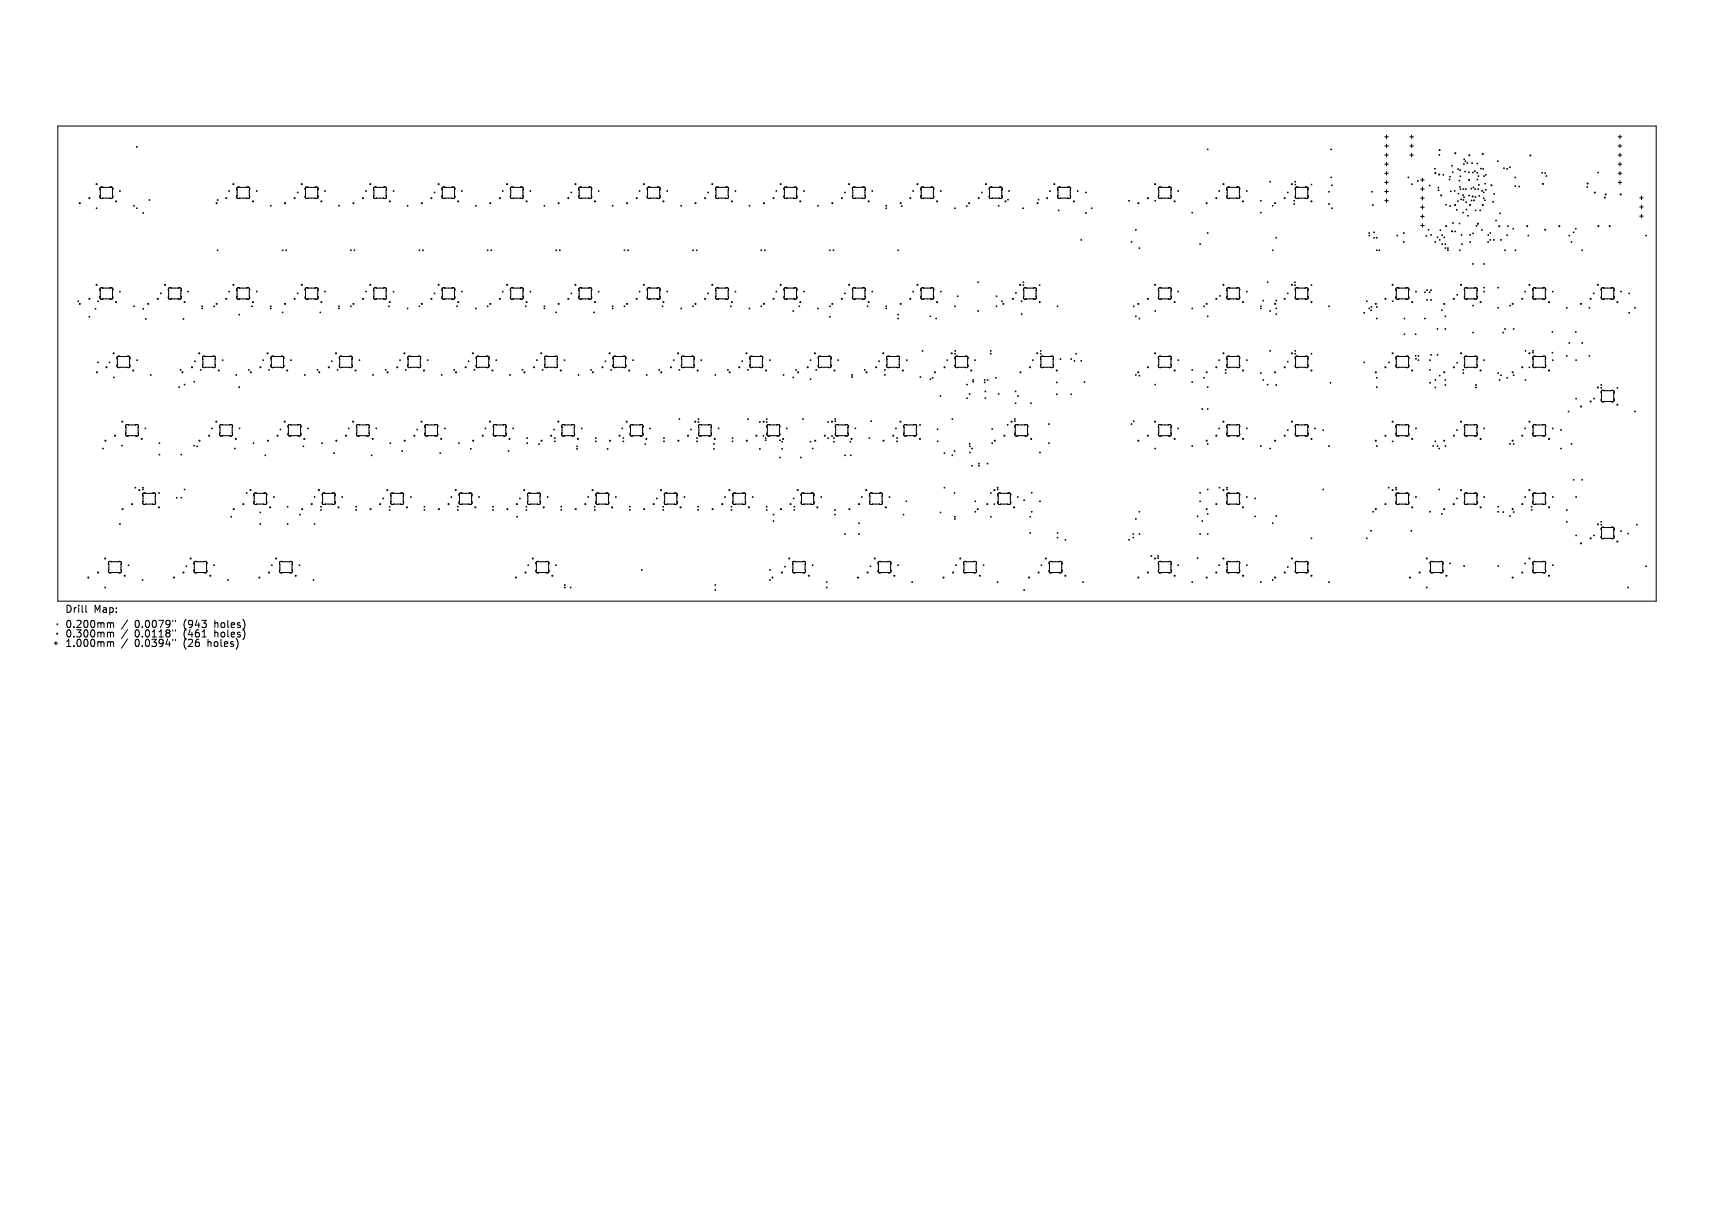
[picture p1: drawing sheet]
<svg xmlns="http://www.w3.org/2000/svg" width="297mm" height="210mm" viewBox="0 0 297 210" stroke-linecap="round" stroke-linejoin="round" font-family="sans-serif">
<defs><g id="words">
<g font-size="1.7">
<text x="11.2" y="106.4">Drill</text>
<text x="16.2" y="106.4">Map:</text>
<text x="11.2" y="109">0.200mm</text>
<text x="11.2" y="110.6">0.300mm</text>
<text x="11.2" y="112.3">1.000mm</text>
<text x="23.3" y="109">0.0079&quot;</text>
<text x="23.3" y="110.6">0.0118&quot;</text>
<text x="23.3" y="112.3">0.0394&quot;</text>
<text x="31.9" y="109">(943</text>
<text x="31.9" y="110.6">(461</text>
<text x="31.9" y="112.3">(26</text>
<text x="36.2" y="112.3">holes)</text>
<text x="37.3" y="109">holes)</text>
<text x="37.3" y="110.6">holes)</text>
</g>
</g></defs>
<g fill="none" stroke="#000" stroke-width=".17">
<path d="M10 21.8h277v82.4h-277zM16.7 36l.1 .2M16.8 36l-.1 .2M17.4 33.9a.32 .32 0 0 0 0 .4 .32 .32 0 0 0 .4 0M17.4 32.9h.1M17.4 32.9v1M17.4 33.9h.1M17.8 32.4a.32 .32 0 0 0-.4 .1 .32 .32 0 0 0 0 .4M17.8 32.4v.1M17.8 32.5h1.2M17.8 34.3h1.2M17.8 34.3h.1"/>
<path d="M19 34.3h.1M19.1 32.4l-.1 .1M19.1 32.4a.32 .32 0 0 1 .4 .1 .32 .32 0 0 1 0 .4M19.5 33.9h.1M19.5 32.9v1M19.5 33.9a.32 .32 0 0 1 0 .4 .32 .32 0 0 1-.4 0M19.5 32.9h.1M20.7 33l.1 .2M20.8 33l-.1 .2M23.1 35.6l.2 .1M23.3 35.6l-.2 .1M23.6 36l.2 .2"/>
<path d="M23.6 25.4l.2 .1M23.8 25.4l-.2 .1M23.8 36l-.2 .2M24.8 36.8l.1 .2M24.9 36.8l-.1 .2M25.8 34.6l.1 .1M25.9 34.6l-.1 .1M37.6 34.6l.2 .1M37.8 34.6l-.2 .1M39.6 33l.2 .2M39.8 33l-.2 .2M41.1 33.9a.31 .31 0 0 0 0 .4 .31 .31 0 0 0 .4 .1"/>
<path d="M41.1 32.9h.1M41.1 33.9h.1M41.1 32.9v1M41.5 32.4a.31 .31 0 0 0-.4 .1 .31 .31 0 0 0 0 .4M41.5 32.4h.1M41.5 32.4v.1M41.5 34.3v.1M41.5 32.5h.1M41.5 34.3h.1M41.6 32.5h1.1M41.6 34.3h-.1M42.7 34.3h-1.1"/>
<path d="M42.7 34.3h.1M42.7 32.5h.1M42.8 32.5h-.1M42.8 34.3h.1M42.8 32.4a.31 .31 0 0 1 .4 .1 .31 .31 0 0 1 0 .4M42.8 32.4v.1M43.2 33.9h.1M43.2 32.9v1M43.2 32.9h.1M43.2 33.9a.31 .31 0 0 1 0 .4 .31 .31 0 0 1-.4 0M44.4 33l.2 .2M44.6 33l-.2 .2"/>
<path d="M46.9 35.6l.1 .1M47 35.6l-.1 .1M51.5 33.3l.1 .1M51.6 33.3l-.1 .1M52.9 33.9a.32 .32 0 0 0 0 .4 .32 .32 0 0 0 .5 0M52.9 32.9h.1M52.9 33.9h.1M52.9 32.9v1M53.4 32.4a.32 .32 0 0 0-.5 .1 .32 .32 0 0 0 0 .4M53.4 32.4v.1M53.4 32.5h.1M53.4 34.3h.1"/>
<path d="M53.4 34.3h1.2M54.6 32.5h-1.2M54.6 34.3h.1M54.6 32.4v.1M54.6 32.4a.31 .31 0 0 1 .4 .1 .31 .31 0 0 1 .1 .4M55.1 33.9h.1M55.1 32.9v1M55.1 32.9h.1M55.1 33.9a.31 .31 0 0 1-.1 .4 .31 .31 0 0 1-.4 0M56.3 33l.1 .2M56.4 33l-.1 .2M58.7 35.6l.1 .1"/>
<path d="M58.8 35.6l-.1 .1M63.3 33l.2 .2M63.5 33l-.2 .2M64.8 33.9a.31 .31 0 0 0 0 .4 .31 .31 0 0 0 .4 .1M64.8 32.9h.1M64.8 32.9v1M64.8 33.9h.1M65.2 32.4a.31 .31 0 0 0-.4 .1 .31 .31 0 0 0 0 .4M65.2 32.4h.1M65.2 32.4l.1 .1M65.2 34.3v.1M65.3 34.3h-.1"/>
<path d="M65.3 32.5h.1M65.3 34.3h1.1M65.3 34.3h.1M66.4 32.5h-1.1M66.4 34.3h.1M66.5 32.5h-.1M66.5 34.3h.1M66.5 32.4v.1M66.5 34.3v.1M66.5 32.4a.31 .31 0 0 1 .4 .1 .31 .31 0 0 1 0 .4M66.5 32.4h.1M66.9 33.9h.1"/>
<path d="M66.9 32.9v1M66.9 32.9h.1M66.9 33.9a.31 .31 0 0 1 0 .4 .31 .31 0 0 1-.4 .1M68.1 33l.2 .2M68.3 33l-.2 .2M70.6 35.6l.1 .1M70.7 35.6l-.1 .1M75.2 33.3l.2 .1M75.4 33.3l-.2 .1M76.6 33.9a.31 .31 0 0 0 .1 .4 .31 .31 0 0 0 .3 .1M76.6 32.9h.1M76.6 33.9h.1"/>
<path d="M76.6 32.9v1M77 32.4a.31 .31 0 0 0-.3 .1 .31 .31 0 0 0-.1 .4M77 32.4h.1M77.1 32.4v.1M77.1 34.3l-.1 .1M77.1 32.5h.1M77.1 34.3h.1M77.1 32.5h1.2M78.3 34.3h-1.2M78.3 34.3h.1M78.3 32.5h.1M78.3 32.4v.1"/>
<path d="M78.3 32.4a.32 .32 0 0 1 .5 .1 .32 .32 0 0 1 0 .4M78.8 33.9h.1M78.8 32.9v1M78.8 33.9a.32 .32 0 0 1 0 .4 .32 .32 0 0 1-.5 0M78.8 32.9h.1M80 33l.1 .2M80.1 33l-.1 .2M82.4 35.6l.1 .1M82.5 35.6l-.1 .1M87.1 33l.1 .2M87.2 33l-.1 .2M88.5 33.9a.32 .32 0 0 0 0 .4 .32 .32 0 0 0 .4 0"/>
<path d="M88.5 32.9h.1M88.5 33.9h.1M88.5 32.9v1M88.9 32.4a.32 .32 0 0 0-.4 .1 .32 .32 0 0 0 0 .4M88.9 32.4v.1M88.9 32.5h.1M88.9 34.3h.1M89 32.5h.1M89 34.3h-.1M89 34.3h1.1M89 34.3h.1M90.1 32.5h-1.1"/>
<path d="M90.1 34.3h.1M90.2 32.5h-.1M90.2 32.5a.32 .32 0 0 1 .4 0 .32 .32 0 0 1 0 .4M90.6 33.9h.1M90.6 32.9v1M90.6 32.9h.1M90.6 33.9a.32 .32 0 0 1 0 .4 .32 .32 0 0 1-.4 0M91.8 33l.2 .2M92 33l-.2 .2M94.3 35.6l.1 .1M94.4 35.6l-.1 .1M98.9 33.3l.2 .1"/>
<path d="M99.1 33.3l-.2 .1M100.3 33.9a.31 .31 0 0 0 .1 .4 .31 .31 0 0 0 .4 .1M100.3 32.9h.1M100.3 33.9h.1M100.3 32.9v1M100.8 32.4a.31 .31 0 0 0-.4 .1 .31 .31 0 0 0-.1 .4M100.8 32.4h.1M100.8 32.4v.1M100.8 34.3v.1M100.8 32.5h.1M100.8 34.3h.1M100.8 32.5h1.2"/>
<path d="M102 34.3h-1.2M102 34.3h.1M102 32.5h.1M102 32.4v.1M102 34.3l.1 .1M102.1 32.4h-.1M102.1 32.4a.31 .31 0 0 1 .4 .1 .31 .31 0 0 1 0 .4M102.5 33.9h.1M102.5 32.9v1M102.5 33.9a.31 .31 0 0 1 0 .4 .31 .31 0 0 1-.4 .1M102.5 32.9h.1M103.7 33l.1 .2"/>
<path d="M103.8 33l-.1 .2M106.1 35.6l.1 .1M106.2 35.6l-.1 .1M110.8 33l.1 .2M110.9 33l-.1 .2M112.2 33.9a.32 .32 0 0 0 0 .4 .32 .32 0 0 0 .5 0M112.2 32.9h.1M112.2 33.9h.1M112.2 32.9v1M112.7 32.5a.32 .32 0 0 0-.5 0 .32 .32 0 0 0 0 .4M112.7 32.5h.1M112.7 32.5h1.1"/>
<path d="M112.7 34.3h.1M113.8 34.3h-1.1M113.8 34.3h.1M113.9 32.5h-.1M113.9 34.3h.1M113.9 32.5h.1M113.9 32.4v.1M113.9 32.4a.32 .32 0 0 1 .4 .1 .32 .32 0 0 1 0 .4M114.3 33.9h.1M114.3 32.9v1M114.3 33.9a.32 .32 0 0 1 0 .4 .32 .32 0 0 1-.4 0M114.3 32.9h.1"/>
<path d="M115.6 33l.1 .2M115.7 33l-.1 .2M118 35.6l.1 .1M118.1 35.6l-.1 .1M122.6 33.3l.2 .1M122.8 33.3l-.2 .1M124 33.9a.31 .31 0 0 0 .1 .4 .31 .31 0 0 0 .4 0M124 32.9h.1M124 33.9h.1M124.1 33.9h-.1M124.1 32.9h.1M124.1 33.9h.1"/>
<path d="M124.1 32.9v1M124.5 32.4a.31 .31 0 0 0-.4 .1 .31 .31 0 0 0-.1 .4M124.5 32.4v.1M124.5 32.5h.1M124.5 34.3h.1M124.6 34.3h-.1M124.6 34.3h1.1M125.7 32.5h-1.1M125.7 34.3h.1M125.7 32.5h.1M125.8 32.4l-.1 .1M125.8 34.3v.1"/>
<path d="M125.8 32.4h.1M125.8 32.4a.31 .31 0 0 1 .4 .1 .31 .31 0 0 1 0 .4M126.2 33.9h.1M126.2 32.9v1M126.2 32.9h.1M126.2 33.9a.31 .31 0 0 1 0 .4 .31 .31 0 0 1-.4 .1M127.4 33l.1 .2M127.5 33l-.1 .2M129.8 35.6l.1 .1M129.9 35.6l-.1 .1M134.5 33l.1 .2M134.6 33l-.1 .2"/>
<path d="M135.9 33.9a.31 .31 0 0 0 0 .4 .31 .31 0 0 0 .4 .1M135.9 32.9h.1M135.9 33.9h.1M135.9 32.9v1M136.3 32.4a.31 .31 0 0 0-.4 .1 .31 .31 0 0 0 0 .4M136.3 32.4h.1M136.3 32.4l.1 .1M136.3 34.3v.1M136.4 32.5h.1M136.4 34.3h-.1M136.4 32.5h1.1M136.4 34.3h.1"/>
<path d="M137.5 34.3h-1.1M137.5 34.3h.1M137.6 32.5h-.1M137.6 34.3h.1M137.6 32.4v.1M137.6 34.3v.1M137.6 32.4h.1M137.6 32.4a.31 .31 0 0 1 .4 .1 .31 .31 0 0 1 .1 .4M138 33.9h.1M138 32.9v1M138 32.9h.1M138.1 33.9a.31 .31 0 0 1-.1 .4 .31 .31 0 0 1-.4 .1"/>
<path d="M138.1 32.9h-.1M139.3 33l.1 .2M139.4 33l-.1 .2M141.7 35.6l.1 .1M141.8 35.6l-.1 .1M146.4 33.3l.1 .1M146.5 33.3l-.1 .1M147.8 33.9a.32 .32 0 0 0 0 .4 .32 .32 0 0 0 .4 0M147.8 32.9h.1M147.8 33.9h.1M147.8 32.9v1M148.2 32.4a.32 .32 0 0 0-.4 .1 .32 .32 0 0 0 0 .4"/>
<path d="M148.2 32.4v.1M148.2 32.5h1.2M148.2 34.3h1.2M148.2 34.3h.1M149.4 34.3h.1M149.5 32.4l-.1 .1M149.5 32.4a.32 .32 0 0 1 .4 .1 .32 .32 0 0 1 0 .4M149.9 33.9h.1M149.9 32.9v1M149.9 33.9a.32 .32 0 0 1 0 .4 .32 .32 0 0 1-.4 0M149.9 32.9h.1M151.1 33l.1 .2"/>
<path d="M151.2 33l-.1 .2M153.5 35.6l.1 .1M153.5 36l.1 .2M153.6 35.6l-.1 .1M153.6 36l-.1 .2M156.2 35.7l.1 .1M156.3 35.7l-.1 .1M158.2 33l.1 .2M158.3 33l-.1 .2M159.6 33.9a.31 .31 0 0 0 .1 .4 .31 .31 0 0 0 .3 0M159.6 32.9h.1M159.6 33.9h.1"/>
<path d="M159.6 32.9v1M160 32.4a.31 .31 0 0 0-.3 .1 .31 .31 0 0 0-.1 .4M160 32.4l.1 .1M160.1 32.5h.1M160.1 34.3h-.1M160.1 34.3h.1M160.1 34.3h1.2M161.3 32.5h-1.2M161.3 34.3h.1M161.3 32.5h.1M161.3 32.4v.1M161.3 34.3v.1"/>
<path d="M161.3 32.4h.1M161.3 32.4a.31 .31 0 0 1 .4 .1 .31 .31 0 0 1 .1 .4M161.7 33.9h.1M161.7 32.9v1M161.7 32.9h.1M161.8 33.9h.1M161.8 32.9h-.1M161.8 33.9a.31 .31 0 0 1-.1 .4 .31 .31 0 0 1-.4 .1M161.8 32.9h.1M163 33l.1 .2M163.1 33l-.1 .2M165.4 36l.1 .2"/>
<path d="M165.5 36l-.1 .2M167.4 35.7l.2 .1M167.6 35.7l-.2 .1M170.1 33.3l.1 .1M170.2 33.3l-.1 .1M171.5 33.9a.31 .31 0 0 0 0 .4 .31 .31 0 0 0 .4 .1M171.5 32.9h.1M171.5 33.9h.1M171.5 32.9v1M171.9 32.4a.31 .31 0 0 0-.4 .1 .31 .31 0 0 0 0 .4M171.9 32.4h.1M171.9 34.3v.1"/>
<path d="M171.9 32.4v.1M171.9 32.5h.1M171.9 34.3h.1M172 32.5h1.1M172 34.3h-.1M173 35.6l.1 .1M173.1 34.3h-1.1M173.1 34.3h.1M173.1 35.6l-.1 .1M173.1 32.5h.1M173.2 32.4a.31 .31 0 0 1 .4 .1 .31 .31 0 0 1 0 .4M173.2 32.4l-.1 .1"/>
<path d="M173.6 33.9h.1M173.6 32.9v1M173.6 32.9h.1M173.6 33.9a.31 .31 0 0 1 0 .4 .31 .31 0 0 1-.4 0M174.6 34.5l.1 .2M174.7 34.5l-.1 .2M174.8 33l.1 .2M174.9 33l-.1 .2M177.2 36l.1 .2M177.3 36l-.1 .2M179.9 34.5l.1 .2M180 34.5l-.1 .2"/>
<path d="M181.9 33l.1 .2M182 33l-.1 .2M183.3 33.9a.32 .32 0 0 0 0 .4 .32 .32 0 0 0 .5 0M183.3 32.9h.1M183.3 33.9h.1M183.3 32.9v1M183.4 36.4l.1 .1M183.5 36.4l-.1 .1M183.8 32.4a.32 .32 0 0 0-.5 .1 .32 .32 0 0 0 0 .4M183.8 32.4v.1M183.8 32.5h1.2M183.8 34.3h1.2"/>
<path d="M183.8 34.3h.1M185 34.3h.1M185 32.4v.1M185 32.4a.32 .32 0 0 1 .4 .1 .32 .32 0 0 1 .1 .4M185.4 32.9v1M185.4 33.9h.1M185.5 33.9a.32 .32 0 0 1-.1 .4 .32 .32 0 0 1-.4 0M185.5 32.9h-.1M186.7 33l.1 .2M186.8 33l-.1 .2M188.1 33.3l.1 .1M188.1 36.8l.1 .2"/>
<path d="M188.2 33.3l-.1 .1M188.2 36.8l-.1 .2M189.1 36l.1 .2M189.2 36l-.1 .2M195.6 34.7l.1 .1M195.7 34.7l-.1 .1M196.8 39.8l.1 .1M196.9 39.8l-.1 .1M200.1 34.7l.1 .1M200.2 34.7l-.1 .1M200.8 33.9a.32 .32 0 0 0 0 .4 .32 .32 0 0 0 .4 0M200.8 32.9h.1"/>
<path d="M200.8 32.9v1M200.8 33.9h.1M201.2 32.4a.32 .32 0 0 0-.4 .1 .32 .32 0 0 0 0 .4M201.2 32.4v.1M201.2 32.5h.1M201.2 34.3h.1M201.3 32.5h.1M201.3 34.3h-.1M201.3 34.3h1.1M201.3 34.3h.1M202.4 32.5h-1.1M202.4 34.3h.1"/>
<path d="M202.5 32.5a.32 .32 0 0 1 .4 0 .32 .32 0 0 1 0 .4M202.5 32.5h-.1M202.9 33.9h.1M202.9 32.9v1M202.9 32.9h.1M202.9 33.9a.32 .32 0 0 1 0 .4 .32 .32 0 0 1-.4 0M204.1 33l.1 .2M204.2 33l-.1 .2M206.5 36.8l.2 .1M206.7 36.8l-.2 .1M209.2 25.8l.1 .1M209.3 25.8l-.1 .1"/>
<path d="M211.2 33l.1 .2M211.3 33l-.1 .2M212.6 33.9a.31 .31 0 0 0 .1 .4 .31 .31 0 0 0 .3 .1M212.6 32.9h.1M212.6 32.9v1M212.6 33.9h.1M213 32.4a.31 .31 0 0 0-.3 .1 .31 .31 0 0 0-.1 .4M213 32.4h.1M213.1 32.4v.1M213.1 34.3l-.1 .1M213.1 34.3h.1M213.1 32.5h.1"/>
<path d="M213.1 34.3h1.2M214.3 32.5h-1.2M214.3 34.3h.1M214.3 32.5h.1M214.3 32.4v.1M214.3 34.3l.1 .1M214.4 32.4a.31 .31 0 0 1 .3 .1 .31 .31 0 0 1 .1 .4M214.4 32.4h-.1M214.8 32.9v1M214.8 33.9h.1M214.8 33.9a.31 .31 0 0 1-.1 .4 .31 .31 0 0 1-.3 .1M214.8 32.9h.1"/>
<path d="M216 33l.1 .2M216.1 33l-.1 .2M218.4 34.7l.1 .1M218.4 36.8l.1 .1M218.5 34.7l-.1 .1M218.5 36.8l-.1 .1M220 31.4l.2 .1M220.2 31.4l-.2 .1M220.5 35.6l.1 .1M220.6 35.6l-.1 .1M223.1 33.3l.1 .1M223.2 33.3l-.1 .1"/>
<path d="M224.2 34.7l.1 .1M224.2 35.3l.1 .1M224.3 34.7l-.1 .1M224.3 35.3l-.1 .1M224.4 31.4l.1 .1M224.4 31.9l.1 .1M224.5 33.9a.32 .32 0 0 0 0 .4 .32 .32 0 0 0 .4 0M224.5 32.9h.1M224.5 33.9h.1M224.5 32.9v1M224.5 31.4l-.1 .1M224.5 31.9l-.1 .1"/>
<path d="M224.9 32.5a.32 .32 0 0 0-.4 0 .32 .32 0 0 0 0 .4M224.9 32.5h.1M225 32.5h1.1M225 34.3h-.1M226.1 34.3h-1.1M226.1 34.3h.1M226.1 32.5h.1M226.2 32.5h-.1M226.2 34.3h.1M226.2 32.4v.1M226.2 32.4a.32 .32 0 0 1 .4 .1 .32 .32 0 0 1 0 .4M226.6 33.9h.1"/>
<path d="M226.6 32.9v1M226.6 33.9a.32 .32 0 0 1 0 .4 .32 .32 0 0 1-.4 0M226.6 32.9h.1M227.2 31.9l.1 .1M227.3 31.9l-.1 .1M230.2 33.2l.2 .1M230.2 35.3l.2 .1M230.4 33.2l-.2 .1M230.4 35.3l-.2 .1M230.6 25.8l.1 .1M230.6 30.7l.1 .1M230.7 25.8l-.1 .1"/>
<path d="M230.7 30.7l-.1 .1M230.7 32l.2 .2M230.7 36l.2 .2M230.9 32l-.2 .2M230.9 36l-.2 .2M237.7 33.2l.1 .1M237.8 33.2l-.1 .1M237.8 35.5l.2 .1M238 35.5l-.2 .1M239.9 23.7h.7M239.9 25.3h.7M239.9 26.9h.7"/>
<path d="M239.9 28.4h.7M239.9 30h.7M239.9 31.6h.7M239.9 33.2h.7M239.9 34.8h.7M240.3 23.4v.6M240.3 25v.6M240.3 26.6v.6M240.3 28.1v.7M240.3 29.7v.6M240.3 31.3v.6M240.3 32.9v.6"/>
<path d="M240.3 34.5v.6M244 30.7l.1 .1M244.1 30.7l-.1 .1M244.3 23.7h.6M244.3 25.3h.6M244.3 26.9h.6M244.6 31.9l.1 .1M244.6 23.4v.6M244.6 25v.6M244.6 26.6v.6M244.7 31.9l-.1 .1M245.6 31.3l.1 .1"/>
<path d="M245.7 31.3l-.1 .1M246.2 34.3h.6M246.2 31.2h.6M246.2 32.8h.6M246.2 35.9h.6M246.2 37.5h.6M246.2 39.1h.6M246.5 30.9v.6M246.5 32.4v.7M246.5 34v.6M246.5 35.6v.6M246.5 37.2v.6"/>
<path d="M246.5 38.8v.6M247.5 39.8l.1 .1M247.6 39.8l-.1 .1M247.7 32.1l.1 .1M247.8 32.1l-.1 .1M248.6 29.2l.1 .1M248.7 29.2l-.1 .1M249.2 32.4l.1 .2M249.2 32.9l.1 .1M249.3 32.4l-.1 .2M249.3 32.9l-.1 .1M249.4 26.8l.1 .1"/>
<path d="M249.5 26.8l-.1 .1M249.5 39.8l.2 .1M249.7 39.8l-.2 .1M250 30.2l.2 .1M250.2 30.2l-.2 .1M250.5 35.4l.1 .1M250.6 35.4l-.1 .1M251.1 31l.1 .2M251.2 30.6l.1 .1M251.2 35.6l.1 .1M251.2 31l-.1 .2M251.3 30.6l-.1 .1"/>
<path d="M251.3 35.6l-.1 .1M251.3 33.1l.2 .1M251.5 33.1l-.2 .1M251.5 28.7l.2 .1M251.7 28.7l-.2 .1M251.7 29.8l.1 .1M251.7 38.6l.1 .1M251.8 29.8l-.1 .1M251.8 38.6l-.1 .1M252 33l.1 .1M252.1 33l-.1 .1M252.3 36.3l.2 .1"/>
<path d="M252.5 36.3l-.2 .1M252.6 34.8l.1 .1M252.6 29.2l.1 .2M252.7 33.5l.1 .1M252.7 34.8l-.1 .1M252.7 29.2l-.1 .2M252.8 33.5l-.1 .1M252.8 31.2l.1 .2M252.8 38.7l.2 .1M252.9 32.3l.1 .1M252.9 31.2l-.1 .2M252.9 29.4l.2 .2"/>
<path d="M253 38.7l-.2 .1M253 30.5l.1 .1M253 32.7l.1 .2M253 32.3l-.1 .1M253.1 29.4l-.2 .2M253.1 30.5l-.1 .1M253.1 34.5l.2 .1M253.1 32.7l-.1 .2M253.3 34.5l-.2 .1M253.4 33.8l.2 .1M253.4 36.8l.2 .1M253.5 32.7l.1 .1"/>
<path d="M253.5 34.6l.1 .1M253.6 33.8l-.2 .1M253.6 36.8l-.2 .1M253.6 28.4l.1 .1M253.6 34.1l.1 .1M253.6 32.7l-.1 .1M253.6 34.6l-.1 .1M253.7 27.5l.1 .2M253.7 28.4l-.1 .1M253.7 34.1l-.1 .1M253.8 27.5l-.1 .2M253.8 29.7l.1 .1"/>
<path d="M253.9 27.9l.1 .1M253.9 29.7l-.1 .1M253.9 32.7l.2 .1M254 27.9l-.1 .1M254 35l.1 .1M254 36.2l.2 .2M254.1 32.7l-.2 .1M254.1 35l-.1 .1M254.2 36.2l-.2 .2M254.2 28.2l.1 .1M254.3 37.3l.1 .1M254.3 28.2l-.1 .1"/>
<path d="M254.4 37.3l-.1 .1M254.5 29.8l.1 .1M254.5 33.8l.1 .1M254.6 29.8l-.1 .1M254.6 33.8l-.1 .1M254.9 32.6l.1 .1M254.9 34.7l.1 .1M255 32.6l-.1 .1M255 28.2l.1 .1M255 34.7l-.1 .1M255.1 28.2l-.1 .1M255.2 29.8l.1 .2"/>
<path d="M255.3 32.4l.1 .1M255.3 29.8l-.1 .2M255.4 34.7l.1 .1M255.4 32.4l-.1 .1M255.5 34.7l-.1 .1M255.5 29.6l.1 .1M255.5 32.7l.2 .1M255.6 34.1l.1 .1M255.6 36.4l.1 .1M255.6 29.6l-.1 .1M255.7 32.7l-.2 .1M255.7 34.1l-.1 .1"/>
<path d="M255.7 36.4l-.1 .1M255.8 39.1l.1 .1M255.9 39.1l-.1 .1M255.9 29.9l.2 .1M255.9 28.3l.2 .1M256 31l.1 .2M256.1 29.9l-.2 .1M256.1 28.3l-.2 .1M256.1 31l-.1 .2M256.1 32.7l.1 .1M256.1 30.5l.1 .1M256.2 32l.1 .1"/>
<path d="M256.2 32.7l-.1 .1M256.2 30.5l-.1 .1M256.3 33.9l.1 .1M256.3 32l-.1 .1M256.4 33.9l-.1 .1M256.4 36.4l.2 .1M256.6 36.4l-.2 .1M256.6 29.2l.1 .1M256.7 29.2l-.1 .1M256.7 39.8l.1 .1M256.7 33l.2 .1M256.8 39.8l-.1 .1"/>
<path d="M256.9 33l-.2 .1M256.9 29.2l.2 .1M257 34.3l.1 .1M257 33.3l.2 .1M257.1 29.2l-.2 .1M257.1 30.5l.1 .1M257.1 34.3l-.1 .1M257.2 33.3l-.2 .1M257.2 30.5l-.1 .1M257.2 34.7l.2 .1M257.3 31.8l.1 .1M257.4 34.7l-.2 .1"/>
<path d="M257.4 30.2l.1 .1M257.4 32.8l.1 .1M257.4 31.8l-.1 .1M257.5 30.2l-.1 .1M257.5 32.8l-.1 .1M258.7 34.9l.1 .2M258.8 34.9l-.1 .2M258.9 33.5l.1 .2M259 33.5l-.1 .2M259.2 38.1l.1 .2M259.3 38.1l-.1 .2M259.5 27.9l.1 .1"/>
<path d="M259.6 27.9l-.1 .1M259.9 36.9l.1 .1M260 36.9l-.1 .1M260.5 29.1l.2 .1M260.7 29.1l-.2 .1M261.1 29.2l.1 .1M261.2 29.2l-.1 .1M261.2 39.1l.1 .2M261.3 39.1l-.1 .2M261.6 28.9l.1 .1M261.7 28.9l-.1 .1M262.2 39.6l.1 .1"/>
<path d="M262.3 39.6l-.1 .1M262.5 30.7l.1 .1M262.5 32.2l.1 .1M262.6 30.7l-.1 .1M262.6 32.2l-.1 .1M263.2 32.2l.1 .2M263.3 32.2l-.1 .2M267.2 29.9l.1 .1M267.3 29.9l-.1 .1M267.7 29.9l.1 .2M267.8 29.9l-.1 .2M267.9 30.4l.1 .2"/>
<path d="M268 30.4l-.1 .2M273 39.6l.1 .1M273.1 39.6l-.1 .1M275 32.4l.1 .1M275.1 32.4l-.1 .1M276.9 29.8l.1 .2M277 29.8l-.1 .2M280.4 23.7h.6M280.4 25.3h.6M280.4 26.9h.6M280.4 28.4h.6M280.4 30h.6"/>
<path d="M280.4 31.6h.6M280.7 23.4v.6M280.7 25v.6M280.7 26.6v.6M280.7 28.1v.7M280.7 29.7v.6M280.7 31.3v.6M284.1 34.3h.6M284.1 35.9h.6M284.1 37.4h.6M284.4 34v.6M284.4 35.6v.6"/>
<path d="M284.4 37.1v.7M13.5 52.1l.1 .2M13.6 52.1l-.1 .2M15.4 54.8l.2 .1M15.6 54.8l-.2 .1M16.5 53.5l.1 .1M16.6 53.5l-.1 .1M16.9 52.1l.1 .2M17 52.1l-.1 .2M17.4 51.3a.32 .32 0 0 0 0 .5 .32 .32 0 0 0 .4 0M17.4 50.4h.1M17.4 51.3h.1"/>
<path d="M17.4 50.4v.9M17.8 49.9a.32 .32 0 0 0-.4 0 .32 .32 0 0 0 0 .5M17.8 49.9h.1M17.8 49.9h1.2M17.8 51.8h1.2M17.8 51.8h.1M19 51.8h.1M19.1 49.9h-.1M19.1 49.9a.32 .32 0 0 1 .4 0 .32 .32 0 0 1 0 .5M19.5 51.3h.1M19.5 50.4v.9M19.5 51.3a.32 .32 0 0 1 0 .5 .32 .32 0 0 1-.4 0"/>
<path d="M19.5 50.4h.1M20.7 50.5l.1 .1M20.8 50.5l-.1 .1M23.1 53l.2 .1M23.3 53l-.2 .1M24.8 53.5l.1 .1M24.9 53.5l-.1 .1M25.2 55.2l.1 .1M25.3 55.2l-.1 .1M27.8 50.8l.1 .1M27.9 50.8l-.1 .1M29.2 51.4a.31 .31 0 0 0 0 .4 .31 .31 0 0 0 .4 0"/>
<path d="M29.2 50.3h.1M29.2 51.4h.1M29.2 50.3v.1M29.2 51.3v.1M29.2 50.4h.1M29.2 51.3h.1M29.2 50.4v.9M29.6 49.9a.31 .31 0 0 0-.4 0 .31 .31 0 0 0 0 .4M29.6 49.9h.1M29.7 49.9h.1M29.7 51.8h-.1M29.7 51.8h.1"/>
<path d="M29.7 51.8h1.2M30.9 49.9h-1.2M30.9 49.9h.1M30.9 51.8h.1M30.9 49.9a.31 .31 0 0 1 .4 0 .31 .31 0 0 1 .1 .4M31.3 51.3h.1M31.3 50.4v.9M31.4 51.3v.1M31.4 50.4h-.1M31.4 51.4h.1M31.4 50.3v.1M31.4 51.4a.31 .31 0 0 1-.1 .4 .31 .31 0 0 1-.4 0"/>
<path d="M31.4 50.3h.1M31.7 55.2l.2 .1M31.9 55.2l-.2 .1M32.5 50.5l.2 .1M32.7 50.5l-.2 .1M35 53l.1 .1M35 53.4l.1 .1M35.1 53l-.1 .1M35.1 53.4l-.1 .1M37 53l.1 .1M37.1 53l-.1 .1M37.6 43.3l.2 .1"/>
<path d="M37.8 43.3l-.2 .1M39.6 50.5l.2 .1M39.8 50.5l-.2 .1M41.1 51.4a.31 .31 0 0 0 0 .4 .31 .31 0 0 0 .4 0M41.1 50.3h.1M41.1 51.4h.1M41.1 50.3v.1M41.1 51.3v.1M41.1 50.4h.1M41.1 50.4v.9M41.1 51.3h.1M41.4 54.4l.1 .2"/>
<path d="M41.5 49.9a.31 .31 0 0 0-.4 0 .31 .31 0 0 0 0 .4M41.5 49.9h.1M41.5 54.4l-.1 .2M41.5 51.8h.1M41.6 49.9h1.1M42.7 51.8h-1.2M42.7 51.8h.1M42.7 49.9h.1M42.8 49.9h-.1M42.8 51.8h.1M42.8 49.9a.31 .31 0 0 1 .4 0 .31 .31 0 0 1 0 .4M42.8 49.9h.1"/>
<path d="M43.2 51.3h.1M43.2 50.4v.9M43.2 51.3v.1M43.2 50.4h.1M43.2 51.4h.1M43.2 50.3v.1M43.2 51.4a.31 .31 0 0 1 0 .4 .31 .31 0 0 1-.4 0M43.2 50.3h.1M43.6 53l.1 .1M43.7 53l-.1 .1M44.4 50.5l.2 .1M44.6 50.5l-.2 .1"/>
<path d="M46.9 53l.1 .1M46.9 53.4l.1 .1M47 53l-.1 .1M47 53.4l-.1 .1M48.9 43.3l.1 .1M48.9 54.1l.1 .1M49 43.3l-.1 .1M49 54.1l-.1 .1M49.5 43.3l.2 .1M49.7 43.3l-.2 .1M51.5 50.8l.1 .1M51.6 50.8l-.1 .1"/>
<path d="M52.9 51.3a.32 .32 0 0 0 0 .5 .32 .32 0 0 0 .5 0M52.9 50.4h.1M52.9 50.4v.9M52.9 51.3h.1M53.4 49.9a.32 .32 0 0 0-.5 0 .32 .32 0 0 0 0 .5M53.4 49.9h.1M53.4 51.8h.1M53.4 51.8h1.2M54.6 49.9h-1.2M54.6 51.8h.1M54.6 49.9h.1M54.6 49.9a.31 .31 0 0 1 .4 0 .31 .31 0 0 1 .1 .4"/>
<path d="M55.1 51.3h.1M55.1 50.4v.9M55.1 51.3v.1M55.1 50.4h.1M55.1 51.4h.1M55.1 50.3v.1M55.1 51.4a.31 .31 0 0 1-.1 .4 .31 .31 0 0 1-.4 0M55.1 50.3h.1M55.4 54.1l.2 .1M55.6 54.1l-.2 .1M56.3 50.5l.1 .1M56.4 50.5l-.1 .1"/>
<path d="M58.7 53l.1 .1M58.7 53.4l.1 .1M58.8 53l-.1 .1M58.8 53.4l-.1 .1M60.7 43.3l.2 .1M60.7 53l.2 .1M60.9 43.3l-.2 .1M60.9 53l-.2 .1M61.4 43.3l.1 .1M61.5 43.3l-.1 .1M63.3 50.5l.2 .1M63.5 50.5l-.2 .1"/>
<path d="M64.8 51.4a.31 .31 0 0 0 0 .4 .31 .31 0 0 0 .4 0M64.8 50.3h.1M64.8 51.4h.1M64.8 50.3v1.1M65.2 49.9a.31 .31 0 0 0-.4 0 .31 .31 0 0 0 0 .4M65.2 49.9h.1M65.2 51.8h.1M65.3 51.8h-.1M65.3 49.9h.1M65.3 51.8h1.2M65.3 51.8h.1M66.4 49.9h-1.1"/>
<path d="M66.5 49.9h-.1M66.5 49.9h.1M66.5 51.8h.1M66.5 49.9a.31 .31 0 0 1 .4 0 .31 .31 0 0 1 0 .4M66.9 51.3h.1M66.9 50.4v.9M66.9 51.3v.1M66.9 50.4h.1M66.9 51.4h.1M66.9 50.3v.1M66.9 51.4a.31 .31 0 0 1 0 .4 .31 .31 0 0 1-.4 0M66.9 50.3h.1"/>
<path d="M67.3 53l.2 .1M67.5 53l-.2 .1M68.1 50.5l.2 .1M68.3 50.5l-.2 .1M70.6 53.4l.1 .1M70.7 53.4l-.1 .1M72.6 43.3l.1 .1M72.6 53l.1 .1M72.7 43.3l-.1 .1M72.7 53l-.1 .1M73.2 43.3l.2 .1M73.4 43.3l-.2 .1"/>
<path d="M75.2 50.8l.2 .1M75.4 50.8l-.2 .1M76.6 51.4a.31 .31 0 0 0 .1 .4 .31 .31 0 0 0 .3 0M76.6 50.3h.1M76.6 51.4h.1M76.6 50.3v.1M76.6 51.3v.1M76.6 50.4h.1M76.6 51.3h.1M76.6 50.4v.9M77 49.9a.31 .31 0 0 0-.3 0 .31 .31 0 0 0-.1 .4M77 49.9h.1"/>
<path d="M77.1 49.9h.1M77.1 51.8h-.1M77.1 49.9h1.2M78.3 51.8h-1.2M78.3 51.8h.1M78.3 49.9h.1M78.3 49.9a.32 .32 0 0 1 .5 0 .32 .32 0 0 1 0 .5M78.8 51.3h.1M78.8 50.4v.9M78.8 51.3a.32 .32 0 0 1 0 .5 .32 .32 0 0 1-.5 0M78.8 50.4h.1M79.1 53l.2 .1"/>
<path d="M79.3 53l-.2 .1M80 50.5l.1 .1M80.1 50.5l-.1 .1M82.4 53.4l.1 .1M82.5 53.4l-.1 .1M84.4 43.3l.2 .1M84.4 53l.2 .1M84.6 43.3l-.2 .1M84.6 53l-.2 .1M85.1 43.3l.1 .1M85.2 43.3l-.1 .1M87.1 50.5l.1 .1"/>
<path d="M87.2 50.5l-.1 .1M88.5 51.3a.32 .32 0 0 0 0 .5 .32 .32 0 0 0 .4 0M88.5 50.4h.1M88.5 50.4v.9M88.5 51.3h.1M88.9 49.9a.32 .32 0 0 0-.4 0 .32 .32 0 0 0 0 .5M88.9 49.9h.1M88.9 51.8h.1M89 49.9h.1M89 51.8h-.1M89 51.8h.1M90.1 49.9h-1.1"/>
<path d="M90.2 49.9a.32 .32 0 0 1 .4 0 .32 .32 0 0 1 0 .4M90.2 49.9h-.1M90.6 51.3h.1M90.6 50.4v.9M90.6 51.3v.1M90.6 50.4h.1M90.6 51.4h.1M90.6 50.3v.1M90.6 51.4a.34 .34 0 0 1-.1 .4 .34 .34 0 0 1-.4 0h-1.1M90.6 50.3h.1M91 53l.2 .1M91.2 53l-.2 .1"/>
<path d="M91.8 50.5l.2 .1M92 50.5l-.2 .1M94.3 53l.1 .1M94.3 53.4l.1 .1M94.4 53l-.1 .1M94.4 53.4l-.1 .1M96.3 43.3l.1 .1M96.3 54.1l.1 .1M96.4 43.3l-.1 .1M96.4 54.1l-.1 .1M96.9 43.3l.2 .1M97.1 43.3l-.2 .1"/>
<path d="M98.9 50.8l.2 .1M99.1 50.8l-.2 .1M100.3 51.4a.31 .31 0 0 0 .1 .4 .31 .31 0 0 0 .4 0M100.3 50.3h.1M100.3 50.3v1.1M100.3 51.4h.1M100.8 49.9a.31 .31 0 0 0-.4 0 .31 .31 0 0 0-.1 .4M100.8 49.9h.1M100.8 51.8h.1M100.8 49.9h1.2M102 51.8h-1.2M102 51.8h.1"/>
<path d="M102 49.9h.1M102.1 49.9h-.1M102.1 49.9a.31 .31 0 0 1 .4 0 .31 .31 0 0 1 0 .4M102.5 51.4h.1M102.5 50.3v1.1M102.5 51.4a.31 .31 0 0 1 0 .4 .31 .31 0 0 1-.4 0M102.5 50.3h.1M102.9 54.1l.1 .1M103 54.1l-.1 .1M103.7 50.5l.1 .1M103.8 50.5l-.1 .1M106.1 53l.1 .1"/>
<path d="M106.1 53.4l.1 .1M106.2 53l-.1 .1M106.2 53.4l-.1 .1M108.1 43.3l.2 .1M108.1 53l.2 .1M108.3 43.3l-.2 .1M108.3 53l-.2 .1M108.8 43.3l.1 .1M108.9 43.3l-.1 .1M110.8 50.5l.1 .1M110.9 50.5l-.1 .1M112.2 51.4a.34 .34 0 0 0 .1 .4 .34 .34 0 0 0 .4 0h1.1"/>
<path d="M112.2 50.3h.1M112.2 51.4h.1M112.2 50.3v.1M112.2 51.3v.1M112.2 50.4h.1M112.2 50.4v.9M112.2 51.3h.1M112.7 49.9a.32 .32 0 0 0-.5 0 .32 .32 0 0 0 0 .4M112.7 49.9h.1M112.7 49.9h1.1M113.8 51.8h.1M113.9 49.9h-.1"/>
<path d="M113.9 51.8h.1M113.9 49.9h.1M113.9 49.9a.32 .32 0 0 1 .4 0 .32 .32 0 0 1 0 .5M114.3 51.3h.1M114.3 50.4v.9M114.3 51.3a.32 .32 0 0 1 0 .5 .32 .32 0 0 1-.4 0M114.3 50.4h.1M114.7 53l.2 .1M114.9 53l-.2 .1M115.6 50.5l.1 .1M115.7 50.5l-.1 .1M118 53.4l.1 .1"/>
<path d="M118.1 53.4l-.1 .1M120 43.3l.2 .1M120 53l.2 .1M120.2 43.3l-.2 .1M120.2 53l-.2 .1M120.7 43.3l.1 .1M120.8 43.3l-.1 .1M122.6 50.8l.2 .1M122.8 50.8l-.2 .1M124 51.4a.31 .31 0 0 0 .1 .4 .31 .31 0 0 0 .4 0M124 50.3h.1M124 51.4h.1"/>
<path d="M124 50.3l.1 .1M124.1 51.3l-.1 .1M124.1 50.4h.1M124.1 50.4v.9M124.1 51.3h.1M124.5 49.9a.31 .31 0 0 0-.4 0 .31 .31 0 0 0-.1 .4M124.5 49.9h.1M124.5 51.8h.1M124.6 51.8h1.2M124.6 51.8h-.1M125.7 49.9h-1.1M125.7 49.9h.1"/>
<path d="M125.8 49.9h-.1M125.8 51.8h.1M125.8 49.9a.31 .31 0 0 1 .4 0 .31 .31 0 0 1 0 .4M125.8 49.9h.1M126.2 51.3h.1M126.2 50.4v.9M126.2 51.3v.1M126.2 50.4h.1M126.2 51.4h.1M126.2 50.3v.1M126.2 51.4a.31 .31 0 0 1 0 .4 .31 .31 0 0 1-.4 0M126.2 50.3h.1"/>
<path d="M126.6 53l.1 .1M126.7 53l-.1 .1M127.4 50.5l.1 .1M127.5 50.5l-.1 .1M129.8 53.4l.1 .1M129.9 53.4l-.1 .1M131.9 43.3l.1 .1M131.9 53l.1 .1M132 43.3l-.1 .1M132 53l-.1 .1M132.5 43.3l.1 .1M132.6 43.3l-.1 .1"/>
<path d="M134.5 50.5l.1 .1M134.6 50.5l-.1 .1M135.9 51.4a.31 .31 0 0 0 0 .4 .31 .31 0 0 0 .4 0M135.9 50.3h.1M135.9 51.4h.1M135.9 50.3v.1M135.9 51.3v.1M135.9 50.4h.1M135.9 51.3h.1M135.9 50.4v.9M136.3 49.9a.31 .31 0 0 0-.4 0 .31 .31 0 0 0 0 .4M136.3 49.9h.1"/>
<path d="M136.3 51.8h.1M136.4 49.9h.1M136.4 49.9h1.1M137.4 53.8l.1 .1M137.5 53.8l-.1 .1M137.5 51.8h-1.2M137.5 51.8h.1M137.6 49.9h-.1M137.6 51.8h.1M137.6 49.9h.1M137.6 49.9a.31 .31 0 0 1 .4 0 .31 .31 0 0 1 .1 .4M138 51.3h.1"/>
<path d="M138 50.4v.9M138 51.3v.1M138 50.4h.1M138 51.4h.1M138 50.3v.1M138.1 51.4a.31 .31 0 0 1-.1 .4 .31 .31 0 0 1-.4 0M138.1 50.3h-.1M138.5 53l.1 .1M138.6 53l-.1 .1M139.3 50.5l.1 .1M139.4 50.5l-.1 .1M141.7 53.4l.1 .1"/>
<path d="M141.8 53.4l-.1 .1M143.7 43.3l.2 .1M143.7 53l.2 .1M143.7 54.8l.2 .1M143.9 43.3l-.2 .1M143.9 53l-.2 .1M143.9 54.8l-.2 .1M144.4 43.3l.1 .1M144.5 43.3l-.1 .1M146.4 50.8l.1 .1M146.5 50.8l-.1 .1M147.8 51.3a.32 .32 0 0 0 0 .5 .32 .32 0 0 0 .4 0"/>
<path d="M147.8 50.4h.1M147.8 50.4v.9M147.8 51.3h.1M148.2 49.9a.32 .32 0 0 0-.4 0 .32 .32 0 0 0 0 .5M148.2 49.9h.1M148.2 49.9h1.2M148.2 51.8h1.2M148.2 51.8h.1M149.4 51.8h.1M149.5 49.9a.32 .32 0 0 1 .4 0 .32 .32 0 0 1 0 .5M149.5 49.9h-.1M149.9 51.3h.1"/>
<path d="M149.9 50.4v.9M149.9 51.3a.32 .32 0 0 1 0 .5 .32 .32 0 0 1-.4 0M149.9 50.4h.1M150.3 53l.1 .1M150.4 53l-.1 .1M151.1 50.5l.1 .1M151.2 50.5l-.1 .1M153.5 53l.1 .1M153.5 53.4l.1 .1M153.6 53l-.1 .1M153.6 53.4l-.1 .1M155.6 55.1l.1 .2"/>
<path d="M155.6 43.3l.1 .1M155.6 54.4l.1 .2M155.7 43.3l-.1 .1M155.7 54.4l-.1 .2M155.7 55.1l-.1 .2M158.2 50.5l.1 .1M158.3 50.5l-.1 .1M159.6 51.4a.31 .31 0 0 0 .1 .4 .31 .31 0 0 0 .3 0M159.6 50.3h.1M159.6 51.4h.1M159.6 50.3v.1M159.6 51.3v.1"/>
<path d="M159.6 50.4h.1M159.6 51.3h.1M159.6 50.4v.9M160 49.9a.31 .31 0 0 0-.3 0 .31 .31 0 0 0-.1 .4M160 49.9h.1M160.1 49.9h.1M160.1 51.8h-.1M160.1 51.8h.1M160.1 51.8h1.2M161.2 54.8l.1 .1M161.3 49.9h-1.2M161.3 54.8l-.1 .1"/>
<path d="M161.3 49.9h.1M161.3 51.8h.1M161.3 49.9a.31 .31 0 0 1 .4 0 .31 .31 0 0 1 .1 .4M161.7 51.3h.1M161.7 50.4v.9M161.7 51.3l.1 .1M161.7 50.4h.1M161.8 51.4h.1M161.8 50.3l-.1 .1M161.8 51.4a.31 .31 0 0 1-.1 .4 .31 .31 0 0 1-.4 0M161.8 50.3h.1M162.2 55.1l.1 .2"/>
<path d="M162.3 55.1l-.1 .2M163 50.5l.1 .1M163.1 50.5l-.1 .1M165.4 53l.1 .1M165.5 53l-.1 .1M165.9 51.3l.1 .1M166 51.3l-.1 .1M169.4 48.8l.2 .2M169.4 53.8l.2 .1M169.6 48.8l-.2 .2M169.6 53.8l-.2 .1M172.6 51.3l.1 .1"/>
<path d="M172.6 53l.1 .1M172.7 51.3l-.1 .1M172.7 53l-.1 .1M173.5 52.1l.2 .2M173.7 52.1l-.2 .2M176 50.7l.1 .1M176.1 50.7l-.1 .1M177 52.1l.1 .2M177 54.4l.1 .1M177.1 52.1l-.1 .2M177.1 54.4l-.1 .1M177.3 48.8l.1 .2"/>
<path d="M177.3 49.3l.1 .2M177.4 51.4a.34 .34 0 0 0 .1 .4 .34 .34 0 0 0 .4 0h1.1M177.4 50.3h.1M177.4 51.4h.1M177.4 50.3v.1M177.4 51.3v.1M177.4 50.4h.1M177.4 51.3h.1M177.4 50.4v.9M177.4 48.8l-.1 .2M177.4 49.3l-.1 .2M177.9 49.9a.32 .32 0 0 0-.5 0 .32 .32 0 0 0 0 .4"/>
<path d="M177.9 49.9h.1M177.9 49.9h1.1M179 51.8h.1M179 49.9h.1M179.1 49.9h-.1M179.1 51.8h.1M179.1 49.9h.1M179.1 49.9a.32 .32 0 0 1 .4 0 .32 .32 0 0 1 0 .5M179.5 50.4v.9M179.5 51.3h.1M179.5 51.3a.32 .32 0 0 1 0 .5 .32 .32 0 0 1-.4 0M179.5 50.4h.1"/>
<path d="M180.1 49.3l.1 .2M180.2 49.3l-.1 .2M183.2 53l.1 .1M183.3 53l-.1 .1M187.3 41.5l.1 .1M187.4 41.5l-.1 .1M196 41.9l.1 .1M196.1 41.9l-.1 .1M196.4 53l.1 .1M196.5 53l-.1 .1M196.8 54.8l.1 .1M196.9 54.8l-.1 .1"/>
<path d="M197.4 42.9l.1 .2M197.4 55.1l.1 .2M197.5 42.9l-.1 .2M197.5 55.1l-.1 .2M200.1 53.8l.1 .1M200.2 53.8l-.1 .1M200.8 51.3a.32 .32 0 0 0 0 .5 .32 .32 0 0 0 .4 0M200.8 50.4h.1M200.8 51.3h.1M200.8 50.4v.9M201.2 49.9a.32 .32 0 0 0-.4 0 .32 .32 0 0 0 0 .5M201.2 49.9h.1"/>
<path d="M201.2 51.8h.1M201.3 49.9h.1M201.3 51.8h-.1M201.3 51.8h.1M202.4 49.9h-1.1M202.5 49.9h-.1M202.5 49.9a.32 .32 0 0 1 .4 0 .32 .32 0 0 1 0 .4M202.9 51.3h.1M202.9 50.4v.9M202.9 51.3v.1M202.9 50.4h.1M202.9 51.4h.1"/>
<path d="M202.9 50.3v.1M202.9 51.4a.34 .34 0 0 1-.1 .4 .34 .34 0 0 1-.4 0h-1.1M202.9 50.3h.1M204.1 50.5l.1 .1M204.2 50.5l-.1 .1M206.5 53.4l.2 .1M206.7 53.4l-.2 .1M207.9 42.2l.1 .2M208 42.2l-.1 .2M208.6 53l.1 .1M208.7 53l-.1 .1M209.2 40.3l.1 .1"/>
<path d="M209.2 54.8l.1 .1M209.3 40.3l-.1 .1M209.3 54.8l-.1 .1M211.3 51.2l.1 .1M211.4 51.2l-.1 .1M212.6 51.4a.31 .31 0 0 0 .1 .4 .31 .31 0 0 0 .3 0M212.6 50.3h.1M212.6 50.3v1.1M212.6 51.4h.1M213 49.9a.31 .31 0 0 0-.3 0 .31 .31 0 0 0-.1 .4M213 49.9h.1M213.1 49.9h.1"/>
<path d="M213.1 51.8h-.1M213.1 51.8h.1M213.1 51.8h1.2M214.3 49.9h-1.2M214.3 49.9h.1M214.3 51.8h.1M214.4 49.9h-.1M214.4 49.9a.31 .31 0 0 1 .3 0 .31 .31 0 0 1 .1 .4M214.8 50.3v1.1M214.8 51.4h.1M214.8 51.4a.31 .31 0 0 1-.1 .4 .31 .31 0 0 1-.3 0M214.8 50.3h.1"/>
<path d="M216 50.5l.1 .1M216.1 50.5l-.1 .1M218.4 53l.1 .1M218.4 53.4l.1 .1M218.5 53l-.1 .1M218.5 53.4l-.1 .1M218.8 52l.2 .1M219 52l-.2 .1M219.6 48.8l.1 .2M219.7 48.8l-.1 .2M220 53.8l.2 .1M220.2 53.8l-.2 .1"/>
<path d="M220.5 43.3l.1 .1M220.6 43.3l-.1 .1M221.1 41.1l.1 .2M221.1 52l.1 .1M221.1 53.4l.1 .1M221.1 54.4l.1 .1M221.2 54.4l-.1 .1M221.2 41.1l-.1 .2M221.2 52l-.1 .1M221.2 53.4l-.1 .1M223.1 50.8l.1 .1M223.2 50.8l-.1 .1"/>
<path d="M224.3 48.8l.1 .2M224.3 49.3l.1 .2M224.4 48.8l-.1 .2M224.4 49.3l-.1 .2M224.5 51.4a.34 .34 0 0 0 .1 .4 .34 .34 0 0 0 .4 0h1.1M224.5 50.3h.1M224.5 51.4h.1M224.5 50.3v.1M224.5 51.3v.1M224.5 50.4h.1M224.5 50.4v.9M224.5 51.3h.1"/>
<path d="M224.9 49.9a.32 .32 0 0 0-.4 0 .32 .32 0 0 0 0 .4M224.9 49.9h.1M225 49.9h1.1M226.1 51.8h.1M226.1 49.9h.1M226.2 49.9h-.1M226.2 51.8h.1M226.2 49.9h.1M226.2 49.9a.32 .32 0 0 1 .4 0 .32 .32 0 0 1 0 .5M226.6 51.3h.1M226.6 50.4v.9M226.6 51.3a.32 .32 0 0 1 0 .5 .32 .32 0 0 1-.4 0"/>
<path d="M226.6 50.4h.1M227.2 49.3l.1 .2M227.3 49.3l-.1 .2M230.2 53l.2 .1M230.4 53l-.2 .1M236.3 54.1l.2 .2M236.5 54.1l-.2 .2M236.8 52.1l.1 .2M236.9 52.1l-.1 .2M237.2 40.3l.1 .1M237.2 40.8l.1 .1M237.2 53.4l.1 .1"/>
<path d="M237.3 40.8l-.1 .1M237.3 40.3l-.1 .1M237.3 53.4l-.1 .1M237.5 53.7l.1 .1M237.6 53.1l.1 .2M237.6 53.7l-.1 .1M237.7 53.1l-.1 .2M238 40.2l.1 .1M238.1 41.1l.1 .2M238.1 40.2l-.1 .1M238.2 41.1l-.1 .2M238.5 41.1l.1 .2"/>
<path d="M238.5 43.3l.1 .1M238.5 53.1l.1 .2M238.5 55.1l.1 .2M238.6 41.1l-.1 .2M238.6 43.3l-.1 .1M238.6 53.1l-.1 .2M238.6 55.1l-.1 .2M238.9 43.3l.2 .1M239.1 43.3l-.2 .1M241.3 52.1l.1 .2M241.4 52.1l-.1 .2M241.9 51.4a.31 .31 0 0 0 .1 .4 .31 .31 0 0 0 .4 0"/>
<path d="M241.9 50.3h.1M241.9 51.4h.1M241.9 50.3v.1M241.9 51.3v.1M241.9 50.4h.1M241.9 50.4v.9M241.9 51.3h.1M242.1 40.8l.1 .1M242.2 40.8l-.1 .1M242.4 49.9a.31 .31 0 0 0-.4 0 .31 .31 0 0 0-.1 .4M242.4 49.9h.1M242.4 49.9h1.2"/>
<path d="M242.4 51.8h.1M243.2 41.9l.1 .1M243.2 40.3l.1 .1M243.3 41.9l-.1 .1M243.3 40.3l-.1 .1M243.3 55.1l.1 .2M243.3 57.9l.1 .1M243.4 55.1l-.1 .2M243.4 57.9l-.1 .1M243.6 51.8h-1.2M243.6 51.8h.1M243.6 49.9h.1"/>
<path d="M243.6 49.9a.32 .32 0 0 1 .5 0 .32 .32 0 0 1 0 .5M244.1 50.4v.9M244.1 51.3h.1M244.1 51.3a.32 .32 0 0 1 0 .5 .32 .32 0 0 1-.5 0M244.1 50.4h.1M245.2 57.9l.2 .1M245.3 50.5l.1 .1M245.4 57.9l-.2 .1M245.4 50.5l-.1 .1M246.9 50.6l.1 .1M246.9 55.1l.1 .2M247 55.1l-.1 .2"/>
<path d="M247 50.6l-.1 .1M247.1 40.8l.1 .1M247.2 51.9l.1 .1M247.2 40.8l-.1 .1M247.2 50.2l.1 .1M247.3 50.2l-.1 .1M247.3 51.9l-.1 .1M247.7 50.6l.1 .1M247.8 50.6l-.1 .1M247.9 40.6l.1 .2M247.9 50.2l.1 .1M247.9 51.9l.1 .1"/>
<path d="M248 40.6l-.1 .2M248 50.2l-.1 .1M248 51.9l-.1 .1M248.7 41.9l.1 .1M248.8 41.9l-.1 .1M249 41.1l.2 .1M249 56.9l.2 .2M249.2 41.1l-.2 .1M249.2 56.9l-.2 .2M249.4 41.5l.1 .1M249.5 41.5l-.1 .1M249.8 53.7l.1 .1"/>
<path d="M249.8 40.7l.2 .1M249.8 42.2l.2 .2M249.9 53.7l-.1 .1M250 40.7l-.2 .1M250 42.2l-.2 .2M250.2 41.1l.1 .1M250.3 41.1l-.1 .1M250.4 42.2l.1 .2M250.4 42.9l.1 .2M250.4 54.8l.1 .1M250.4 56.9l.1 .2M250.5 56.9l-.1 .2"/>
<path d="M250.5 42.2l-.1 .2M250.5 42.9l-.1 .2M250.5 54.8l-.1 .1M250.8 42.9l.2 .2M250.8 43.3l.2 .1M251 42.9l-.2 .2M251 43.3l-.2 .1M252.1 40l.1 .2M252.2 40l-.1 .2M252.5 51l.1 .1M252.6 51l-.1 .1M252.9 43.3l.1 .1"/>
<path d="M253 43.3l-.1 .1M253.2 40.6l.1 .2M253.3 42.2l.1 .2M253.3 40.6l-.1 .2M253.4 42.2l-.1 .2M253.8 51.4a.31 .31 0 0 0 0 .4 .31 .31 0 0 0 .4 0M253.8 50.3h.1M253.8 51.4h.1M253.8 50.3v.1M253.8 51.3v.1M253.8 50.4h.1M253.8 51.3h.1"/>
<path d="M253.8 50.4v.9M254.2 49.9a.31 .31 0 0 0-.4 0 .31 .31 0 0 0 0 .4M254.2 49.9h.1M254.3 49.9h.1M254.3 51.8h-.1M254.3 51.8h.1M254.3 51.8h1.2M254.7 40.6l.1 .2M254.7 41.9l.1 .1M254.8 40.6l-.1 .2M254.8 41.9l-.1 .1M255.2 40.4l.1 .1"/>
<path d="M255.2 45.7l.1 .1M255.2 52.9l.1 .1M255.2 57.6l.1 .1M255.3 52.9l-.1 .1M255.3 40.4l-.1 .1M255.3 45.7l-.1 .1M255.3 57.6l-.1 .1M255.4 49.9h-1.1M255.5 49.9h-.1M255.5 49.9h.1M255.5 51.8h.1M255.5 49.9a.31 .31 0 0 1 .4 0 .31 .31 0 0 1 0 .4"/>
<path d="M255.9 51.3h.1M255.9 50.4v.9M255.9 51.3v.1M255.9 50.4h.1M255.9 51.4h.1M255.9 50.3v.1M255.9 51.4a.31 .31 0 0 1 0 .4 .31 .31 0 0 1-.4 0M255.9 50.3h.1M257.1 49.8l.1 .1M257.1 45.7l.1 .1M257.1 50.5l.1 .1M257.2 45.7l-.1 .1"/>
<path d="M257.2 49.8l-.1 .1M257.2 50.5l-.1 .1M257.8 41.9l.1 .1M257.8 40.7l.2 .1M257.9 41.9l-.1 .1M258 40.7l-.2 .1M258.2 41.5l.1 .1M258.2 40.3l.1 .1M258.3 40.3l-.1 .1M258.3 41.5l-.1 .1M258.8 41.5l.1 .1M258.9 41.5l-.1 .1"/>
<path d="M259.5 49.8l.2 .1M259.5 53.3l.2 .1M259.7 49.8l-.2 .1M259.7 53.3l-.2 .1M260 41.5l.2 .1M260.2 41.5l-.2 .1M260.4 57.6l.1 .1M260.5 57.6l-.1 .1M260.7 43.3l.2 .1M260.7 56.9l.2 .2M260.9 56.9l-.2 .2M260.9 43.3l-.2 .1"/>
<path d="M261.1 40.7l.1 .1M261.2 40.7l-.1 .1M261.6 52.9l.1 .1M261.7 52.9l-.1 .1M262.2 56.9l.1 .2M262.3 56.9l-.1 .2M262.5 43.3l.2 .1M262.7 43.3l-.2 .1M264.2 50.5l.1 .1M264.3 50.5l-.1 .1M264.8 40.8l.1 .1M264.9 40.8l-.1 .1"/>
<path d="M265.6 51.4a.31 .31 0 0 0 .1 .4 .31 .31 0 0 0 .4 0M265.6 50.3h.1M265.6 51.4h.1M265.6 50.3l.1 .1M265.7 51.3l-.1 .1M265.7 50.4h.1M265.7 50.4v.9M265.7 51.3h.1M266.1 49.9a.31 .31 0 0 0-.4 0 .31 .31 0 0 0-.1 .4M266.1 49.9h.1M266.1 51.8h.1M266.1 49.9h1.2"/>
<path d="M267.3 51.8h-1.2M267.3 51.8h.1M267.3 49.9h.1M267.4 49.9h-.1M267.4 51.8h.1M267.4 49.9h.1M267.4 49.9a.31 .31 0 0 1 .4 0 .31 .31 0 0 1 0 .4M267.8 51.3h.1M267.8 50.4v.9M267.8 51.3v.1M267.8 50.4h.1M267.8 51.4h.1"/>
<path d="M267.8 50.3v.1M267.8 51.4a.31 .31 0 0 1 0 .4 .31 .31 0 0 1-.4 0M267.8 50.3h.1M268.9 57.4l.2 .2M269 50.5l.1 .1M269.1 57.4l-.2 .2M269.1 50.5l-.1 .1M271.4 53.3l.2 .1M271.6 53.3l-.2 .1M271.9 40.8l.1 .1M271.9 59.4l.1 .1M272 40.8l-.1 .1"/>
<path d="M272 59.4l-.1 .1M272.2 41.9l.2 .1M272.4 41.9l-.2 .1M272.6 40.2l.1 .1M272.7 40.2l-.1 .1M273 57.4l.1 .2M273.1 57.4l-.1 .2M274.1 43.3l.1 .1M274.1 59.4l.1 .1M274.2 43.3l-.1 .1M274.2 59.4l-.1 .1M275.4 53.3l.1 .1"/>
<path d="M275.5 53.3l-.1 .1M276.1 50.8l.1 .1M276.2 50.8l-.1 .1M277.5 51.3a.32 .32 0 0 0 0 .5 .32 .32 0 0 0 .4 0M277.5 50.4h.1M277.5 50.4v.9M277.5 51.3h.1M277.9 49.9a.32 .32 0 0 0-.4 0 .32 .32 0 0 0 0 .5M277.9 49.9h.1M278 49.9h1.2M278 51.8h1.2M278 51.8h-.1"/>
<path d="M279.2 51.8h.1M279.2 49.9h.1M279.2 49.9a.32 .32 0 0 1 .4 0 .32 .32 0 0 1 0 .5M279.6 50.4v.9M279.6 51.3h.1M279.6 51.3a.32 .32 0 0 1 0 .5 .32 .32 0 0 1-.4 0M279.6 50.4h.1M280.8 50.5l.2 .1M281 50.5l-.2 .1M282.3 50.8l.1 .1M282.3 54.1l.1 .2M282.4 50.8l-.1 .1"/>
<path d="M282.4 54.1l-.1 .2M283.3 53.3l.1 .1M283.4 53.3l-.1 .1M285.2 40.8l.1 .1M285.3 40.8l-.1 .1M16.9 62.7l.1 .1M17 62.7l-.1 .1M17.8 77.7l.1 .1M17.9 77.7l-.1 .1M18.9 62.7l.1 .1M19 62.7l-.1 .1M19.7 65.3l.1 .2"/>
<path d="M19.8 65.3l-.1 .2M20.3 63.2a.32 .32 0 0 0 .1 .4 .32 .32 0 0 0 .4 0M20.3 62.2h.1M20.3 63.2h.1M20.3 62.2v.1M20.3 63.1v.1M20.3 62.3v.8M20.8 61.8a.32 .32 0 0 0-.4 0 .32 .32 0 0 0-.1 .4M20.8 61.8h.1M20.8 61.8h1.2M20.8 63.6h.1M21.1 77.2l.1 .1"/>
<path d="M21.2 77.2l-.1 .1M21.8 75.1a.31 .31 0 0 0 0 .4 .31 .31 0 0 0 .4 0M21.8 74v.1M21.8 75.1h.1M21.8 74.1h.1M21.8 75v.1M21.8 75h.1M21.8 74.1v.9M22 63.6h-1.2M22 63.6h.1M22 61.8h.1M22 61.8a.34 .34 0 0 1 .4 0 .34 .34 0 0 1 .1 .4"/>
<path d="M22.2 73.6a.31 .31 0 0 0-.4 0 .31 .31 0 0 0 0 .4M22.2 73.6h.1M22.2 75.5h.1M22.3 75.5h-.1M22.3 73.6h.1M22.3 75.5h1.2M22.3 75.5h.1M22.5 62.3v.8M22.5 63.1v.1M22.5 63.2a.34 .34 0 0 1-.1 .4 .34 .34 0 0 1-.4 0M22.5 62.2v.1M23.5 75.5h.1"/>
<path d="M23.5 73.6h-1.2M23.5 73.6h.1M23.5 73.6a.31 .31 0 0 1 .4 0 .31 .31 0 0 1 .1 .4M23.7 62.3l.1 .2M23.8 62.3l-.1 .2M23.9 74.1v.9M23.9 75h.1M23.9 74.1h.1M23.9 75l.1 .1M24 75.1h.1M24 74.1h-.1M24 75.1a.31 .31 0 0 1-.1 .4 .31 .31 0 0 1-.4 0"/>
<path d="M24 74v.1M25.1 74.2l.2 .1M25.3 74.2l-.2 .1M26.1 64.9l.1 .1M26.2 64.9l-.1 .1M27.6 76.7l.1 .1M27.6 78.7l.1 .1M27.7 76.7l-.1 .1M27.7 78.7l-.1 .1M31 67l.1 .1M31.1 67l-.1 .1M31.2 64l.2 .2"/>
<path d="M31.4 64l-.2 .2M31.4 78.7l.1 .1M31.5 78.7l-.1 .1M31.9 66.6l.1 .1M32 66.6l-.1 .1M33.6 66.1l.1 .1M33.6 77.2l.1 .1M33.7 66.1l-.1 .1M33.7 77.2l-.1 .1M33.7 62.5l.1 .2M33.8 62.5l-.1 .2M34.1 77.3l.1 .1"/>
<path d="M34.2 77.3l-.1 .1M34.7 64l.1 .2M34.8 64l-.1 .2M35.1 63.2a.32 .32 0 0 0 .1 .4 .32 .32 0 0 0 .4 0M35.1 62.2h.1M35.1 63.2h.1M35.1 62.2v1M35.6 61.8a.32 .32 0 0 0-.4 0 .32 .32 0 0 0-.1 .4M35.6 61.8h.1M35.6 61.8h1.2M35.6 63.6h.1M36.6 74.2l.2 .1"/>
<path d="M36.8 74.2l-.2 .1M36.8 63.6h-1.2M36.8 63.6h.1M36.8 61.8h.1M36.8 61.8a.33 .33 0 0 1 .4 0 .33 .33 0 0 1 .1 .4M37.3 62.3v.8M37.3 63.1v.1M37.3 63.2h.1M37.3 62.2v.1M37.3 62.2h.1M37.3 63.2a.33 .33 0 0 1-.1 .4 .33 .33 0 0 1-.4 0M38.1 75a.32 .32 0 0 0 0 .5 .32 .32 0 0 0 .4 0"/>
<path d="M38.1 75h.1M38.1 74.1h.1M38.1 74.1v.9M38.5 62.3l.1 .2M38.5 73.6a.33 .33 0 0 0-.4 .1 .33 .33 0 0 0 0 .4M38.5 73.6h.1M38.6 73.6h.1M38.6 75.5h-.1M38.6 75.5h.1M38.6 73.6h1.1a.34 .34 0 0 1 .5 0 .34 .34 0 0 1 .1 .4M38.6 75.5h1.2M38.6 62.3l-.1 .2"/>
<path d="M39.8 75.5h.1M40.2 74.1v.9M40.2 75h.1M40.2 74.1h.1M40.2 75v.1M40.2 75.1h.1M40.3 75.1a.32 .32 0 0 1-.1 .4 .32 .32 0 0 1-.4 0M40.3 74l-.1 .1M40.6 77.7l.2 .1M40.8 77.7l-.2 .1M40.9 64.9l.1 .1M41 64.9l-.1 .1"/>
<path d="M41.4 67l.1 .1M41.4 74.2l.2 .1M41.5 67l-.1 .1M41.6 74.2l-.2 .1M43.1 64l.1 .2M43.2 64l-.1 .2M43.9 76.7l.1 .1M44 76.7l-.1 .1M45.5 62.3l.2 .2M45.7 62.3l-.2 .2M45.9 78.8l.1 .2M46 78.8l-.1 .2"/>
<path d="M46.5 64l.2 .2M46.7 64l-.2 .2M47 63.2v.4M47 62.2h.1M47 63.2h.1M47 62.2v.1M47 63.1v.1M47 62.3v.8M47 61.8v.4M47 63.6l.1 .1M47.1 61.8h-.1M47.1 63.7h.3"/>
<path d="M47.4 61.8h-.3M47.4 61.8h.1M47.5 61.8h1.1M47.5 63.6l-.1 .1M48.5 74.4l.2 .1M48.6 63.6h-1.1M48.6 63.6h.1M48.7 61.8h-.1M48.7 63.6h.1M48.7 74.4l-.2 .1M48.7 61.8h.1M48.7 63.6v.1"/>
<path d="M48.7 61.8a.31 .31 0 0 1 .4 0 .31 .31 0 0 1 0 .4M49.1 62.3v.8M49.1 63.1v.1M49.1 63.2h.1M49.1 62.2v.1M49.1 62.2h.1M49.1 63.2a.31 .31 0 0 1 0 .4 .31 .31 0 0 1-.4 .1M49.9 75.1a.31 .31 0 0 0 .1 .4 .31 .31 0 0 0 .4 0M49.9 74l.1 .1M50 75.1h-.1M50 74.1h.1M50 74.1v1"/>
<path d="M50.3 62.3l.2 .2M50.4 73.6a.31 .31 0 0 0-.4 0 .31 .31 0 0 0-.1 .4M50.4 73.6h.1M50.4 73.6h1.3M50.4 75.5h.1M50.4 75.5h1.2M50.5 62.3l-.2 .2M51.6 75.5h.1M51.7 75.5h.1M51.7 73.6a.31 .31 0 0 1 .4 0 .31 .31 0 0 1 0 .4M51.7 73.6h.1M52.1 74.1v1"/>
<path d="M52.1 74.1h.1M52.1 75.1h.1M52.1 75.1a.31 .31 0 0 1 0 .4 .31 .31 0 0 1-.4 0M52.1 74v.1M52.5 77.3l.1 .1M52.6 77.3l-.1 .1M52.8 64.9l.1 .1M52.9 64.9l-.1 .1M53.3 74.2l.1 .1M53.4 74.2l-.1 .1M54.9 64l.2 .2M55.1 64l-.2 .2"/>
<path d="M55.8 76.7l.1 .1M55.9 76.7l-.1 .1M57.4 62.5l.2 .2M57.6 62.5l-.2 .2M57.8 78.5l.1 .1M57.9 78.5l-.1 .1M58.4 64l.2 .2M58.6 64l-.2 .2M58.9 63.2a.33 .33 0 0 0 0 .4 .33 .33 0 0 0 .4 .1M58.9 62.2v.1M58.9 63.1v.1M58.9 62.3v.8"/>
<path d="M59.3 61.8a.33 .33 0 0 0-.4 0 .33 .33 0 0 0 0 .4M59.3 61.8h.1M59.3 63.6v.1M59.3 63.6h.1M59.4 63.6h1.1M59.4 63.6h-.1M60.4 74.2l.1 .1M60.5 74.2l-.1 .1M60.5 61.8h-1.1M60.5 63.6h.1M60.5 61.8a.32 .32 0 0 1 .4 0 .32 .32 0 0 1 .1 .4M60.5 61.8h.1"/>
<path d="M61 62.3v.8M61 63.1v.1M61 63.2h.1M61 62.2v.1M61 62.2h.1M61 63.2a.32 .32 0 0 1-.1 .4 .32 .32 0 0 1-.4 0M61.8 75.1a.32 .32 0 0 0 .1 .4 .32 .32 0 0 0 .4 0M61.8 74v.1M61.8 75.1h.1M61.8 74.1h.1M61.8 75v.1M61.8 75h.1"/>
<path d="M61.8 74.1v.9M62.2 62.3l.1 .2M62.3 75.5h.1M62.3 62.3l-.1 .2M63.4 73.6h-1.1a.34 .34 0 0 0-.4 0 .34 .34 0 0 0-.1 .4M63.4 75.5h-1.1M63.4 75.5h.1M63.5 73.6h-.1M63.5 75.5h.1M63.5 73.6h.1M63.5 73.6a.33 .33 0 0 1 .4 .1 .33 .33 0 0 1 0 .4M63.9 74.1v.9"/>
<path d="M63.9 75h.1M63.9 74.1h.1M63.9 75a.32 .32 0 0 1 0 .5 .32 .32 0 0 1-.4 0M64.3 78.8l.2 .2M64.5 78.8l-.2 .2M64.6 64.9l.1 .1M64.7 64.9l-.1 .1M65.1 74.2l.2 .1M65.3 74.2l-.2 .1M66.8 64l.1 .2M66.9 64l-.1 .2M67.6 76.7l.1 .1"/>
<path d="M67.7 76.7l-.1 .1M69.3 62.3l.1 .2M69.4 62.3l-.1 .2M69.6 78.1l.2 .1M69.8 78.1l-.2 .1M70.3 64l.1 .2M70.4 64l-.1 .2M70.7 63.2a.32 .32 0 0 0 0 .4 .32 .32 0 0 0 .5 0M70.7 62.2h.1M70.7 63.2h.1M70.7 62.2v.1M70.7 63.1v.1"/>
<path d="M70.7 62.3v.8M71.2 61.8a.32 .32 0 0 0-.5 0 .32 .32 0 0 0 0 .4M71.2 61.8h.1M71.2 61.8h1.1M71.2 63.6h.1M72.2 74.4l.2 .1M72.3 63.6h-1.1M72.3 63.6h.1M72.4 61.8a.34 .34 0 0 1 .4 0 .34 .34 0 0 1 0 .4M72.4 61.8h-.1M72.4 74.4l-.2 .1M72.8 62.3v.8"/>
<path d="M72.8 63.1v.1M72.8 63.2a.34 .34 0 0 1 0 .4 .34 .34 0 0 1-.4 0M72.8 62.2v.1M73.7 75.1a.31 .31 0 0 0 0 .4 .31 .31 0 0 0 .4 0M73.7 74v.1M73.7 75.1h.1M73.7 74.1h.1M73.7 75v.1M73.7 75h.1M73.7 74.1v.9M74 62.3l.2 .2M74.1 73.6a.31 .31 0 0 0-.4 0 .31 .31 0 0 0 0 .4"/>
<path d="M74.1 73.6h.1M74.1 75.5h.1M74.2 73.6h.1M74.2 75.5h-.1M74.2 62.3l-.2 .2M74.2 75.5h1.1M74.2 75.5h.1M75.3 75.5h.1M75.4 73.6h-1.2M75.4 75.5h.1M75.4 73.6a.31 .31 0 0 1 .4 0 .31 .31 0 0 1 0 .4M75.4 73.6h.1"/>
<path d="M75.8 74.1v.9M75.8 75h.1M75.8 74.1h.1M75.8 75v.1M75.8 75.1h.1M75.8 75.1a.31 .31 0 0 1 0 .4 .31 .31 0 0 1-.4 0M75.8 74v.1M76.2 78.5l.1 .1M76.3 78.5l-.1 .1M76.5 64.9l.1 .1M76.6 64.9l-.1 .1M77 74.2l.2 .1"/>
<path d="M77.2 74.2l-.2 .1M78.7 64l.1 .2M78.8 64l-.1 .2M79.5 76.7l.1 .1M79.6 76.7l-.1 .1M81.1 62.5l.2 .2M81.3 62.5l-.2 .2M81.5 77.7l.1 .1M81.6 77.7l-.1 .1M82.1 64l.2 .2M82.3 64l-.2 .2M82.6 63.2v.4"/>
<path d="M82.6 62.2h.1M82.6 63.2h.1M82.6 62.2v.1M82.6 63.1v.1M82.6 62.3v.8M82.6 61.8v.4M82.6 63.6v.1M82.6 61.8h.1M82.6 63.7h.4M83 61.8h-.4M83 61.8h.1M83 61.8h1.2"/>
<path d="M83 63.6v.1M84.1 74.2l.1 .1M84.2 74.2l-.1 .1M84.2 63.6h-1.2M84.2 63.6l.1 .1M84.3 61.8h-.1M84.3 61.8a.31 .31 0 0 1 .4 0 .31 .31 0 0 1 0 .4M84.7 62.3v.8M84.7 63.1v.1M84.7 63.2h.1M84.7 62.2v.1M84.7 62.2h.1"/>
<path d="M84.7 63.2a.31 .31 0 0 1 0 .4 .31 .31 0 0 1-.4 .1M85.5 75.1a.31 .31 0 0 0 .1 .4 .31 .31 0 0 0 .3 0M85.5 74v.1M85.5 75.1h.1M85.5 74.1v.9M85.5 75v.1M85.5 75h.1M85.9 62.3l.2 .2M85.9 73.6a.31 .31 0 0 0-.3 0 .31 .31 0 0 0-.1 .4M85.9 73.6h.1M86 73.6h1.2M86 75.5h-.1"/>
<path d="M86 75.5h.1M86.1 62.3l-.2 .2M87.2 75.5h-1.2M87.2 75.5h.1M87.2 73.6h.1M87.3 73.6a.31 .31 0 0 1 .3 0 .31 .31 0 0 1 .1 .4M87.3 73.6h-.1M87.7 74.1v1M87.7 74.1h.1M87.7 75.1h.1M87.7 75.1a.31 .31 0 0 1-.1 .4 .31 .31 0 0 1-.3 0M87.7 74v.1"/>
<path d="M88 78.1l.2 .1M88.2 78.1l-.2 .1M88.3 64.9l.1 .1M88.4 64.9l-.1 .1M88.9 74.2l.1 .1M89 74.2l-.1 .1M90.5 64l.1 .2M90.6 64l-.1 .2M91.3 75.9l.1 .1M91.3 76.7l.1 .1M91.4 75.9l-.1 .1M91.4 76.7l-.1 .1"/>
<path d="M93 62.3l.1 .2M93.1 62.3l-.1 .2M93.3 76.9l.2 .1M93.5 76.9l-.2 .1M94 64l.1 .2M94.1 64l-.1 .2M94.4 63.2a.34 .34 0 0 0 0 .4 .34 .34 0 0 0 .5 0M94.4 62.2v.1M94.4 63.1v.1M94.4 62.3v.8M94.9 61.8a.34 .34 0 0 0-.5 0 .34 .34 0 0 0 0 .4M94.9 61.8h.1"/>
<path d="M94.9 63.6h1.2M94.9 63.6h.1M96 74.4l.1 .1M96.1 61.8h-1.2M96.1 63.6h.1M96.1 76.4l.1 .1M96.1 74.4l-.1 .1M96.1 75.9l.1 .1M96.1 61.8a.32 .32 0 0 1 .4 0 .32 .32 0 0 1 .1 .4M96.1 61.8h.1M96.2 75.9l-.1 .1M96.2 76.4l-.1 .1"/>
<path d="M96.5 62.3v.8M96.5 63.1v.1M96.5 63.2h.1M96.5 62.2v.1M96.5 62.2h.1M96.6 63.2a.32 .32 0 0 1-.1 .4 .32 .32 0 0 1-.4 0M96.6 62.2h-.1M97.4 75.1a.31 .31 0 0 0 0 .4 .31 .31 0 0 0 .4 0M97.4 74v.1M97.4 75.1h.1M97.4 74.1h.1M97.4 75v.1"/>
<path d="M97.4 75h.1M97.4 74.1v.9M97.8 62.3l.1 .2M97.8 73.6a.31 .31 0 0 0-.4 0 .31 .31 0 0 0 0 .4M97.8 73.6h.1M97.8 73.6h1.3M97.8 75.5h1.3M97.8 75.5h.1M97.9 62.3l-.1 .2M99.1 75.5h.1M99.1 73.6a.33 .33 0 0 1 .4 .1 .33 .33 0 0 1 0 .4M99.1 73.6h.1"/>
<path d="M99.5 74.1v.9M99.5 75h.1M99.5 74.1h.1M99.5 75a.32 .32 0 0 1 0 .5 .32 .32 0 0 1-.4 0M99.9 77.3l.2 .1M99.9 77.7l.2 .1M100.1 77.3l-.2 .1M100.1 77.7l-.2 .1M100.2 64.9l.1 .1M100.3 64.9l-.1 .1M100.7 74.2l.2 .1M100.9 74.2l-.2 .1"/>
<path d="M102.4 64l.1 .2M102.5 64l-.1 .2M103.2 75.9l.1 .1M103.2 76.4l.1 .1M103.3 75.9l-.1 .1M103.3 76.4l-.1 .1M104.8 62.5l.2 .2M105 62.5l-.2 .2M105.2 77.7l.1 .1M105.3 77.7l-.1 .1M105.8 64l.2 .2M106 64l-.2 .2"/>
<path d="M106.3 63.2a.32 .32 0 0 0 0 .4 .32 .32 0 0 0 .4 0M106.3 62.2h.1M106.3 63.2h.1M106.3 62.2v.1M106.3 63.1v.1M106.3 62.3v.8M106.7 61.8a.32 .32 0 0 0-.4 0 .32 .32 0 0 0 0 .4M106.7 61.8h.1M106.8 61.8h1.1M106.8 63.6h-.1M107.8 74.2l.1 .1M107.9 74.2l-.1 .1"/>
<path d="M107.9 63.6h-1.1M107.9 63.6h.1M107.9 61.8h.1M107.9 63.6l.1 .1M108 75.9l.1 .1M108 76.4l.1 .1M108 61.8h-.1M108 61.8a.33 .33 0 0 1 .4 0 .33 .33 0 0 1 0 .4M108.1 75.9l-.1 .1M108.1 76.4l-.1 .1M108.4 62.3v.8M108.4 63.1v.1"/>
<path d="M108.4 63.2a.33 .33 0 0 1 0 .4 .33 .33 0 0 1-.4 .1M108.4 62.2v.1M109.2 75.1a.31 .31 0 0 0 .1 .4 .31 .31 0 0 0 .4 0M109.2 74v.1M109.2 75.1h.1M109.2 74.1h.1M109.2 75v.1M109.2 75h.1M109.2 74.1v.9M109.6 62.3l.2 .2M109.7 73.6a.31 .31 0 0 0-.4 0 .31 .31 0 0 0-.1 .4M109.7 73.6h.1"/>
<path d="M109.7 75.5h.1M109.7 75.5h1.2M109.8 62.3l-.2 .2M110.9 75.5h.1M110.9 73.6h-1.2M111 73.6a.31 .31 0 0 1 .3 0 .31 .31 0 0 1 .1 .4M111 73.6h-.1M111.4 74.1v.9M111.4 75h.1M111.4 74.1h.1M111.4 75v.1M111.4 75.1h.1"/>
<path d="M111.4 75.1a.31 .31 0 0 1-.1 .4 .31 .31 0 0 1-.3 0M111.4 74v.1M111.8 76.9l.1 .1M111.9 76.9l-.1 .1M112 64.9l.1 .1M112.1 64.9l-.1 .1M112.6 74.2l.1 .1M112.7 74.2l-.1 .1M114.2 64l.1 .2M114.3 64l-.1 .2M115 75.9l.1 .1M115 76.4l.1 .1"/>
<path d="M115.1 75.9l-.1 .1M115.1 76.4l-.1 .1M116.7 62.3l.1 .2M116.8 62.3l-.1 .2M117.7 64l.1 .2M117.7 72.6l.1 .1M117.8 64l-.1 .2M117.8 72.6l-.1 .1M118.1 63.2a.31 .31 0 0 0 .1 .4 .31 .31 0 0 0 .4 .1M118.1 62.2h.1M118.1 63.2h.1M118.1 62.2v.1"/>
<path d="M118.1 63.1v.1M118.1 62.3v.8M118.6 61.8a.31 .31 0 0 0-.4 0 .31 .31 0 0 0-.1 .4M118.6 61.8h.1M118.6 61.8h1.2M118.6 63.6v.1M119.7 74.4l.1 .1M119.8 74.4l-.1 .1M119.8 63.6h-1.2M119.8 63.6v.1M119.8 61.8h.1M119.8 61.8h.4"/>
<path d="M120.2 63.7h-.4M120.2 61.8h.1M120.2 63.6v.1M120.2 61.8l.1 .4M120.3 62.3v.8M120.3 63.1v.1M120.3 63.2h.1M120.3 62.2v.1M120.3 62.2h.1M120.3 63.2l-.1 .4M120.7 75.9l.1 .1M120.7 76.4l.1 .1"/>
<path d="M120.8 75.9l-.1 .1M120.8 76.4l-.1 .1M121 72.6l.1 .1M121 73.1l.1 .1M121.1 75.1a.31 .31 0 0 0 0 .4 .31 .31 0 0 0 .4 0M121.1 74v.1M121.1 75.1h.1M121.1 74.1h.1M121.1 73.1l-.1 .1M121.1 72.6l-.1 .1M121.1 75v.1M121.1 75h.1"/>
<path d="M121.1 74.1v.9M121.5 62.3l.1 .2M121.5 73.6a.31 .31 0 0 0-.4 0 .31 .31 0 0 0 0 .4M121.5 73.6h.1M121.5 73.6h1.2M121.5 75.5h.1M121.6 75.5h-.1M121.6 62.3l-.1 .2M122.7 75.5h-1.1M122.7 75.5h.1M122.7 73.6h.1M122.8 73.6h-.1"/>
<path d="M122.8 75.5h.1M122.8 73.6h.1M122.8 73.6a.31 .31 0 0 1 .4 0 .31 .31 0 0 1 0 .4M123.2 74.1v.9M123.2 75h.1M123.2 74.1h.1M123.2 75v.1M123.2 75.1h.1M123.2 75.1a.31 .31 0 0 1 0 .4 .31 .31 0 0 1-.4 0M123.2 74v.1M123.6 76.8l.2 .2M123.6 77.7l.2 .1"/>
<path d="M123.8 76.8l-.2 .2M123.8 77.7l-.2 .1M123.9 64.9l.1 .1M124 64.9l-.1 .1M124.5 74.2l.1 .1M124.6 74.2l-.1 .1M126.1 64l.1 .2M126.2 64l-.1 .2M126.9 75.9l.1 .1M126.9 76.4l.1 .1M127 75.9l-.1 .1M127 76.4l-.1 .1"/>
<path d="M128.6 62.5l.1 .2M128.7 62.5l-.1 .2M129.6 64l.1 .2M129.6 72.6l.1 .1M129.7 64l-.1 .2M129.7 72.6l-.1 .1M130 63.2a.33 .33 0 0 0 0 .4 .33 .33 0 0 0 .5 0M130 62.2h.1M130 63.2h.1M130 62.2v.1M130 63.1v.1M130 62.3v.8"/>
<path d="M130.5 61.8a.33 .33 0 0 0-.5 0 .33 .33 0 0 0 0 .4M130.5 61.8h.1M130.5 63.6h1.1M130.5 63.6h.1M131.6 73.1l.1 .1M131.6 77.7l.1 .1M131.6 61.8h-1.1M131.6 63.6h.1M131.7 61.8h-.1M131.7 61.8a.32 .32 0 0 1 .4 0 .32 .32 0 0 1 0 .4M131.7 73.1l-.1 .1M131.7 77.7l-.1 .1"/>
<path d="M132.1 63.2h.1M132.1 62.2v1M132.1 63.2a.32 .32 0 0 1 0 .4 .32 .32 0 0 1-.4 0M132.1 62.2h.1M132.2 75.5l.2 .1M132.4 75.5l-.2 .1M132.6 75.9l.1 .1M132.6 76.2l.1 .1M132.7 75.9l-.1 .1M132.7 76.2l-.1 .1M132.8 72.6l.1 .1M132.8 73.1l.1 .1"/>
<path d="M132.9 72.6l-.1 .1M132.9 73.1l-.1 .1M132.9 75a.32 .32 0 0 0 .1 .5 .32 .32 0 0 0 .4 0M133 75h-.1M133 74.1h.1M133 74.1v.9M133.3 62.3l.2 .2M133.4 73.6a.33 .33 0 0 0-.5 .1 .33 .33 0 0 0 .1 .4M133.4 73.6h.1M133.4 73.6h1.2M133.4 75.5h1.2M133.4 75.5h.1"/>
<path d="M133.5 62.3l-.2 .2M134.6 75.5h.1M134.6 73.6a.33 .33 0 0 1 .5 .1 .33 .33 0 0 1 0 .4M134.6 73.6h.1M135.1 74.1v.9M135.1 75h.1M135.1 74.1h.1M135.1 75a.32 .32 0 0 1 0 .5 .32 .32 0 0 1-.5 0M135.1 76.2l.1 .1M135.1 79.2l.1 .1M135.2 76.2l-.1 .1M135.2 79.2l-.1 .1"/>
<path d="M135.5 76.5l.1 .1M135.5 77.7l.1 .1M135.6 76.5l-.1 .1M135.6 77.7l-.1 .1M135.7 64.9l.1 .1M135.8 64.9l-.1 .1M136.3 74.2l.1 .1M136.4 74.2l-.1 .1M137.4 65.3l.1 .2M137.5 65.3l-.1 .2M137.9 64l.1 .2M138 64l-.1 .2"/>
<path d="M138.7 79.2l.1 .1M138.8 79.2l-.1 .1M139.1 72.6l.1 .1M139.2 72.6l-.1 .1M140.4 62.3l.1 .2M140.4 65.6l.1 .2M140.4 76.5l.1 .1M140.5 62.3l-.1 .2M140.5 65.6l-.1 .2M140.5 76.5l-.1 .1M140.8 77.7l.1 .1M140.9 77.7l-.1 .1"/>
<path d="M141.4 64l.1 .2M141.5 64l-.1 .2M141.8 63.2a.32 .32 0 0 0 .1 .4 .32 .32 0 0 0 .4 0M141.8 62.2h.1M141.8 63.2h.1M141.8 62.2v.1M141.8 63.1v.1M141.8 62.3v.8M142.3 61.8a.32 .32 0 0 0-.4 0 .32 .32 0 0 0-.1 .4M142.3 61.8h.1M142.3 61.8h1.2M142.3 63.6h.1"/>
<path d="M143.4 73.1l.2 .1M143.4 75.9l.2 .1M143.5 63.6h-1.2M143.5 63.6h.1M143.5 61.8h.1M143.5 63.6v.1M143.5 61.8a.31 .31 0 0 1 .4 0 .31 .31 0 0 1 .1 .4M143.6 73.1l-.2 .1M143.6 75.9l-.2 .1M144 62.3v.8M144 63.1v.1M144 63.2h.1"/>
<path d="M144 62.2v.1M144 62.2h.1M144 63.2a.31 .31 0 0 1-.1 .4 .31 .31 0 0 1-.4 .1M144.1 75.5l.1 .1M144.2 75.5l-.1 .1M144.4 75.9l.1 .1M144.4 76.5l.1 .1M144.5 75.9l-.1 .1M144.5 76.5l-.1 .1M144.7 72.6l.1 .1M144.7 72.9l.1 .2M144.8 75.1a.31 .31 0 0 0 0 .4 .31 .31 0 0 0 .4 0"/>
<path d="M144.8 74v.1M144.8 75.1h.1M144.8 74.1h.1M144.8 72.6l-.1 .1M144.8 72.9l-.1 .2M144.8 75v.1M144.8 75h.1M144.8 74.1v.9M145.2 62.3l.1 .2M145.2 73.6a.31 .31 0 0 0-.4 0 .31 .31 0 0 0 0 .4M145.2 73.6h.1M145.2 75.5h.1"/>
<path d="M145.3 75.5h-.1M145.3 73.6h.1M145.3 62.3l-.1 .2M145.3 75.5h1.1M145.3 75.5h.1M146.4 78.8l.1 .2M146.4 75.5h.1M146.5 75.5h.1M146.5 78.8l-.1 .2M146.5 73.6h-1.2M146.5 73.6h.1M146.5 73.6a.31 .31 0 0 1 .4 0 .31 .31 0 0 1 0 .4"/>
<path d="M146.9 74.1v.9M146.9 75h.1M146.9 74.1h.1M146.9 75v.1M146.9 75.1h.1M146.9 75.1a.31 .31 0 0 1 0 .4 .31 .31 0 0 1-.4 0M146.9 74v.1M147.3 76.5l.1 .1M147.3 78.8l.2 .2M147.4 76.5l-.1 .1M147.5 78.8l-.2 .2M147.6 64.9l.1 .1"/>
<path d="M147.6 65.3l.1 .1M147.7 64.9l-.1 .1M147.7 65.3l-.1 .1M148.2 74.2l.1 .1M148.3 74.2l-.1 .1M149.8 64l.1 .2M149.9 64l-.1 .2M150.6 75.9l.1 .1M150.7 75.9l-.1 .1M150.9 72.9l.1 .2M151 72.9l-.1 .2M152.3 62.5l.1 .2"/>
<path d="M152.4 62.5l-.1 .2M153.3 64.9l.1 .1M153.3 64l.1 .2M153.4 64l-.1 .2M153.4 64.9l-.1 .1M153.7 63.2a.31 .31 0 0 0 0 .4 .31 .31 0 0 0 .4 .1M153.7 62.2h.1M153.7 63.2h.1M153.7 62.2v.1M153.7 63.1v.1M153.7 62.3v.8M154.1 61.8a.31 .31 0 0 0-.4 0 .31 .31 0 0 0 0 .4"/>
<path d="M154.1 61.8h.1M154.1 63.6v.1M154.2 61.8h.1M154.2 63.6h-.1M154.2 63.6h1.1M154.2 63.6h.1M155.2 74.2l.1 .1M155.3 74.2l-.1 .1M155.3 61.8h-1.1M155.3 63.6h.1M155.4 61.8h-.1M155.4 61.8a.32 .32 0 0 1 .4 0 .32 .32 0 0 1 0 .4"/>
<path d="M155.4 75.9l.1 .1M155.4 76.4l.1 .1M155.5 75.9l-.1 .1M155.5 76.4l-.1 .1M155.8 62.3v.8M155.8 63.1v.1M155.8 63.2h.1M155.8 62.2v.1M155.8 62.2h.1M155.8 63.2a.32 .32 0 0 1 0 .4 .32 .32 0 0 1-.4 0M156.6 75.1a.31 .31 0 0 0 .1 .4 .31 .31 0 0 0 .4 0M156.6 74v.1"/>
<path d="M156.6 75.1h.1M156.6 74.1h.1M156.7 75l-.1 .1M156.7 75h.1M156.7 74.1h.1M156.7 74.1v.9M157.1 62.3l.1 .2M157.1 73.6a.31 .31 0 0 0-.4 0 .31 .31 0 0 0-.1 .4M157.1 73.6h.1M157.1 73.6h1.2M157.1 75.5h.1M157.2 62.3l-.1 .2"/>
<path d="M158.3 75.5h-1.2M158.3 75.5h.1M158.3 73.6h.1M158.4 73.6a.31 .31 0 0 1 .3 0 .31 .31 0 0 1 .1 .4M158.4 73.6h-.1M158.8 74.1v.9M158.8 75h.1M158.8 74.1h.1M158.8 75v.1M158.8 75.1h.1M158.8 75.1a.31 .31 0 0 1-.1 .4 .31 .31 0 0 1-.3 0M158.8 74v.1"/>
<path d="M159.4 73.5l.1 .2M159.4 65.3l.1 .1M159.5 73.5l-.1 .2M159.5 65.3l-.1 .1M159.8 60.7l.1 .2M159.9 60.7l-.1 .2M161.2 65.6l.1 .2M161.3 65.6l-.1 .2M161.5 65.4l.2 .1M161.7 65.4l-.2 .1M162.4 74.3l.1 .1M162.4 76.4l.1 .1"/>
<path d="M162.5 74.3l-.1 .1M162.5 76.4l-.1 .1M162.9 68.6l.1 .1M163 68.6l-.1 .1M163.6 78.5l.1 .1M163.7 78.5l-.1 .1M164.1 62.3l.1 .2M164.2 62.3l-.1 .2M165 72.6l.1 .1M165 78.8l.1 .2M165.1 78.8l-.1 .2M165.1 72.6l-.1 .1"/>
<path d="M165.3 78.1l.2 .1M165.5 78.1l-.2 .1M165.5 60.7l.1 .2M165.5 61.2l.1 .2M165.5 63.2a.32 .32 0 0 0 .1 .4 .32 .32 0 0 0 .4 0M165.5 62.2h.1M165.5 63.2h.1M165.5 62.2l.1 .1M165.6 63.1l-.1 .1M165.6 62.3v.8M165.6 60.7l-.1 .2M165.6 61.2l-.1 .2"/>
<path d="M166 61.8a.32 .32 0 0 0-.4 0 .32 .32 0 0 0-.1 .4M166 61.8h.1M166 61.8h1.2M166 63.6h.1M166 63.6h1.2M167.2 63.6h.1M167.2 61.8h.1M167.2 61.8a.32 .32 0 0 1 .4 0 .32 .32 0 0 1 .1 .4M167.5 66.6l.1 .1M167.5 68.9l.1 .2M167.6 66.6l-.1 .1M167.6 68.9l-.1 .2"/>
<path d="M167.7 62.3v.8M167.7 63.1v.1M167.7 63.2h.1M167.7 62.2v.1M167.7 62.2h.1M167.7 63.2a.32 .32 0 0 1-.1 .4 .32 .32 0 0 1-.4 0M167.9 68.2l.2 .1M167.9 76.8l.2 .2M168 77.3l.1 .1M168 78.3l.1 .2M168.1 68.2l-.2 .1M168.1 76.8l-.2 .2"/>
<path d="M168.1 77.3l-.1 .1M168.1 78.3l-.1 .2M168.4 77.7l.1 .1M168.5 77.7l-.1 .1M168.6 65.8l.1 .1M168.6 66.1l.1 .1M168.7 65.8l-.1 .1M168.7 66.1l-.1 .1M168.9 62.3l.1 .2M169 62.3l-.1 .2M170.6 65.8l.1 .1M170.6 66.2l.1 .1"/>
<path d="M170.7 65.8l-.1 .1M170.7 66.2l-.1 .1M170.7 67.8l.1 .1M170.7 68.9l.1 .2M170.8 67.8l-.1 .1M170.8 68.9l-.1 .2M171.1 65.8l.1 .1M171.2 65.8l-.1 .1M171.6 60.7l.1 .2M171.6 61.2l.1 .2M171.7 60.7l-.1 .2M171.7 61.2l-.1 .2"/>
<path d="M171.9 74.3l.1 .1M171.9 76.7l.1 .1M172 74.3l-.1 .1M172 76.7l-.1 .1M172.5 65.4l.1 .1M172.6 65.4l-.1 .1M173 68.2l.1 .1M173.1 68.2l-.1 .1M174.5 73.5l.2 .2M174.7 73.5l-.2 .2M175.8 72.9l.1 .2M175.8 72.6l.1 .1"/>
<path d="M175.9 72.6l-.1 .1M175.9 72.9l-.1 .2M175.9 67.8l.1 .1M175.9 69.8l.1 .1M175.9 75a.32 .32 0 0 0 0 .5 .32 .32 0 0 0 .4 0M175.9 75h.1M175.9 74.1h.1M175.9 74.1v.9M176 67.8l-.1 .1M176 69.8l-.1 .1M176.3 73.6a.33 .33 0 0 0-.4 .1 .33 .33 0 0 0 0 .4M176.3 73.6h.1"/>
<path d="M176.3 68.6l.2 .1M176.4 73.6h1.2M176.4 75.5h-.1M176.4 75.5h1.2M176.5 68.6l-.2 .1M177.6 75.5h.1M177.6 73.6h.1M177.6 73.6a.31 .31 0 0 1 .4 0 .31 .31 0 0 1 .1 .4M178 74.1v.9M178 75h.1M178 74.1h.1M178 75l.1 .1"/>
<path d="M178.1 75.1h.1M178.1 74.1h-.1M178.1 75.1a.31 .31 0 0 1-.1 .4 .31 .31 0 0 1-.4 0M178.1 74v.1M178.6 69.8l.1 .1M178.7 69.8l-.1 .1M178.9 62.3l.1 .2M179 62.3l-.1 .2M180.1 78.3l.2 .2M180.3 78.3l-.2 .2M180.3 60.7l.1 .2M180.3 61.2l.1 .2"/>
<path d="M180.4 63.2a.33 .33 0 0 0 0 .4 .33 .33 0 0 0 .4 0M180.4 62.2h.1M180.4 63.2h.1M180.4 62.2v.1M180.4 63.1v.1M180.4 62.3v.8M180.4 60.7l-.1 .2M180.4 61.2l-.1 .2M180.8 61.8a.33 .33 0 0 0-.4 0 .33 .33 0 0 0 0 .4M180.8 61.8h.1M180.9 63.6h1.1M180.9 63.6h-.1"/>
<path d="M181.7 73.4l.1 .1M181.7 76.7l.1 .1M181.8 73.4l-.1 .1M181.8 76.7l-.1 .1M182 61.8h-1.1M182 63.6h.1M182 61.8h.1M182 61.8a.32 .32 0 0 1 .5 0 .32 .32 0 0 1 0 .4M182.5 63.2h.1M182.5 62.2v1M182.5 63.2a.32 .32 0 0 1 0 .4 .32 .32 0 0 1-.5 0M182.5 62.2h.1"/>
<path d="M183.1 66.2l.1 .1M183.1 68.3l.1 .1M183.2 68.3l-.1 .1M183.2 66.2l-.1 .1M183.7 62.2l.1 .1M183.8 62.2l-.1 .1M185.6 62.2l.1 .1M185.6 68.3l.1 .1M185.7 62.2l-.1 .1M185.7 68.3l-.1 .1M186.1 62.5l.1 .1M186.2 62.5l-.1 .1"/>
<path d="M186.4 61.2l.2 .2M186.6 61.2l-.2 .2M187.3 62.5l.1 .1M187.4 62.5l-.1 .1M187.9 66.1l.1 .2M188 66.1l-.1 .2M196 73.4l.1 .1M196.1 73.4l-.1 .1M196.4 72.9l.1 .2M196.5 72.9l-.1 .2M196.8 64.9l.1 .1M196.9 64.9l-.1 .1"/>
<path d="M197.4 65l.1 .1M197.5 65l-.1 .1M200.1 66.6l.1 .1M200.1 77.7l.1 .1M200.2 66.6l-.1 .1M200.2 77.7l-.1 .1M200.8 63.2a.31 .31 0 0 0 0 .4 .31 .31 0 0 0 .4 .1M200.8 62.2h.1M200.8 75a.32 .32 0 0 0 0 .5 .32 .32 0 0 0 .4 0M200.8 63.2h.1M200.8 62.2v.1M200.8 75h.1"/>
<path d="M200.8 74.1h.1M200.8 62.3v.8M200.8 74.1v.9M200.8 63.1v.1M201.2 61.8a.31 .31 0 0 0-.4 0 .31 .31 0 0 0 0 .4M201.2 61.8h.1M201.2 73.6a.33 .33 0 0 0-.4 .1 .33 .33 0 0 0 0 .4M201.2 73.6h.1M201.2 63.6v.1M201.2 75.5h.1M201.3 61.8h.1M201.3 63.6h-.1"/>
<path d="M201.3 73.6h.1M201.3 75.5h-.1M201.3 73.6h1.1a.34 .34 0 0 1 .4 0 .34 .34 0 0 1 .1 .4M201.3 75.5h1.1M201.3 63.6h1.1M201.3 63.6h.1M201.3 75.5h.1M202.4 61.8h-1.1M202.4 63.6h.1M202.4 75.5h.1M202.5 61.8h-.1M202.5 61.8a.32 .32 0 0 1 .4 0 .32 .32 0 0 1 0 .4"/>
<path d="M202.9 62.3v.8M202.9 74.1v.9M202.9 63.1v.1M202.9 63.2h.1M202.9 75h.1M202.9 62.2v.1M202.9 74.1h.1M202.9 62.2h.1M202.9 75v.1M202.9 63.2a.32 .32 0 0 1 0 .4 .32 .32 0 0 1-.4 0M202.9 75.1h.1M202.9 75.1a.32 .32 0 0 1 0 .4 .32 .32 0 0 1-.4 0"/>
<path d="M202.9 74v.1M204.1 62.3l.1 .2M204.1 74.2l.1 .1M204.2 62.3l-.1 .2M204.2 74.2l-.1 .1M206.5 64l.2 .2M206.5 66.1l.2 .2M206.5 77.2l.2 .1M206.7 64l-.2 .2M206.7 66.1l-.2 .2M206.7 77.2l-.2 .1M208.3 70.8l.1 .1"/>
<path d="M208.4 70.8l-.1 .1M208.6 65.4l.1 .1M208.7 65.4l-.1 .1M209.2 76.8l.1 .2M209.2 67l.1 .1M209.2 70.8l.1 .1M209.3 67l-.1 .1M209.3 70.8l-.1 .1M209.3 76.8l-.1 .2M211.2 62.3l.1 .2M211.2 74.2l.1 .1M211.3 62.3l-.1 .2"/>
<path d="M211.3 74.2l-.1 .1M212.3 64l.1 .2M212.3 64.6l.1 .1M212.4 64l-.1 .2M212.4 64.6l-.1 .1M212.6 75.1a.31 .31 0 0 0 .1 .4 .31 .31 0 0 0 .3 0M212.6 74v.1M212.6 63.2a.33 .33 0 0 0 .1 .4 .33 .33 0 0 0 .4 0M212.6 62.2h.1M212.6 75.1h.1M212.6 74.1h.1M212.6 63.2h.1"/>
<path d="M212.6 62.2v.1M212.6 62.3v.8M212.6 74.1v1M212.6 63.1v.1M213 73.6a.31 .31 0 0 0-.3 0 .31 .31 0 0 0-.1 .4M213 73.6h.1M213.1 73.6h.1M213.1 75.5h-.1M213.1 61.8h.1M213.1 61.8a.33 .33 0 0 0-.4 0 .33 .33 0 0 0-.1 .4M213.1 75.5h.1M213.1 75.5h1.2"/>
<path d="M213.1 63.6h1.2M213.1 63.6h.1M214.3 61.8h-1.2M214.3 63.6h.1M214.3 75.5h.1M214.3 61.8h.1M214.3 61.8a.32 .32 0 0 1 .4 0 .32 .32 0 0 1 .1 .4M214.3 73.6h-1.2M214.4 73.6h-.1M214.4 73.6a.31 .31 0 0 1 .3 0 .31 .31 0 0 1 .1 .4M214.8 62.3v.8M214.8 74.1v1"/>
<path d="M214.8 63.1v.1M214.8 63.2h.1M214.8 62.2v.1M214.8 74.1h.1M214.8 62.2h.1M214.8 63.2a.32 .32 0 0 1-.1 .4 .32 .32 0 0 1-.4 0M214.8 75.1h.1M214.8 75.1a.31 .31 0 0 1-.1 .4 .31 .31 0 0 1-.3 0M214.8 74v.1M216 74.2l.1 .1M216 62.3l.1 .2M216.1 62.3l-.1 .2"/>
<path d="M216.1 74.2l-.1 .1M218.4 64.6l.1 .1M218.4 77.2l.1 .1M218.5 64.6l-.1 .1M218.5 77.2l-.1 .1M218.8 65.8l.2 .1M219 65.8l-.2 .1M219.6 66.6l.1 .1M219.7 66.6l-.1 .1M220 60.7l.2 .2M220 77.7l.2 .1M220.2 60.7l-.2 .2"/>
<path d="M220.2 77.7l-.2 .1M221.1 66.6l.1 .2M221.2 66.6l-.1 .2M223.1 62.6l.1 .1M223.1 74.5l.1 .1M223.2 62.6l-.1 .1M223.2 74.5l-.1 .1M224.4 60.7l.1 .2M224.4 61.2l.1 .2M224.5 75.1a.32 .32 0 0 0 0 .4 .32 .32 0 0 0 .4 0M224.5 74v.1M224.5 75.1h.1"/>
<path d="M224.5 74.1h.1M224.5 63.2a.32 .32 0 0 0 0 .4 .32 .32 0 0 0 .4 0M224.5 62.2h.1M224.5 75v.1M224.5 63.2h.1M224.5 75h.1M224.5 62.2v.1M224.5 74.1v.9M224.5 62.3v.8M224.5 63.1v.1M224.5 60.7l-.1 .2M224.5 61.2l-.1 .2"/>
<path d="M224.9 61.8a.32 .32 0 0 0-.4 0 .32 .32 0 0 0 0 .4M224.9 61.8h.1M225 61.8h1.1M225 75.5h-.1M225 63.6h-.1M226.1 73.6h-1.1a.34 .34 0 0 0-.4 0 .34 .34 0 0 0-.1 .4M226.1 75.5h-1.1M226.1 63.6h-1.1M226.1 75.5h.1M226.1 63.6h.1M226.1 73.6h.1M226.1 61.8h.1"/>
<path d="M226.2 73.6h-.1M226.2 75.5h.1M226.2 61.8h-.1M226.2 63.6v.1M226.2 73.6h.1M226.2 73.6a.33 .33 0 0 1 .4 .1 .33 .33 0 0 1 0 .4M226.2 61.8h.1M226.2 61.8a.31 .31 0 0 1 .4 0 .31 .31 0 0 1 0 .4M226.6 62.3v.8M226.6 74.1v.9M226.6 63.1v.1M226.6 75h.1"/>
<path d="M226.6 63.2h.1M226.6 74.1h.1M226.6 62.2v.1M226.6 75a.32 .32 0 0 1 0 .5 .32 .32 0 0 1-.4 0M226.6 62.2h.1M226.6 63.2a.31 .31 0 0 1 0 .4 .31 .31 0 0 1-.4 .1M227.2 61.2l.1 .2M227.3 61.2l-.1 .2M227.8 74.2l.1 .1M227.9 74.2l-.1 .1M229.2 74.5l.2 .1M229.4 74.5l-.2 .1"/>
<path d="M230.2 77.2l.2 .1M230.4 77.2l-.2 .1M230.5 66.3l.1 .1M230.6 66.3l-.1 .1M236.3 62.7l.2 .1M236.5 62.7l-.2 .1M238.5 65.4l.1 .1M238.5 67l.1 .1M238.5 77.2l.1 .1M238.6 65.4l-.1 .1M238.6 67l-.1 .1M238.6 77.2l-.1 .1"/>
<path d="M240.6 62.7l.2 .1M240.8 62.7l-.2 .1M241.3 76.4l.1 .1M241.4 76.4l-.1 .1M241.9 75.1a.31 .31 0 0 0 .1 .4 .31 .31 0 0 0 .4 0M241.9 74v.1M241.9 75.1h.1M241.9 74.1h.1M241.9 63.2a.31 .31 0 0 0 .1 .4 .31 .31 0 0 0 .4 .1M241.9 62.2h.1M241.9 75v.1M241.9 63.2h.1"/>
<path d="M241.9 75h.1M241.9 62.2l.1 .1M242 62.3v.8M242 74.1l-.1 .9M242 63.1l-.1 .1M242.4 61.8a.31 .31 0 0 0-.4 0 .31 .31 0 0 0-.1 .4M242.4 73.6a.31 .31 0 0 0-.4 0 .31 .31 0 0 0-.1 .4M242.4 73.6h.1M242.4 61.8h.1M242.4 73.6h1.2M242.4 61.8h1.2M242.4 75.5h.1"/>
<path d="M242.4 63.6v.1M243.6 75.5h-1.2M243.6 63.6h-1.2M243.6 75.5h.1M243.6 63.6h.1M243.6 73.6h.1M243.6 61.8h.1M243.6 63.6v.1M243.6 73.6a.33 .33 0 0 1 .5 .1 .33 .33 0 0 1 0 .4M243.6 61.8a.31 .31 0 0 1 .4 0 .31 .31 0 0 1 .1 .4M244.1 62.3v.8M244.1 74.1v.9"/>
<path d="M244.1 63.1v.1M244.1 75h.1M244.1 74.1h.1M244.1 63.2h.1M244.1 62.2v.1M244.1 75a.32 .32 0 0 1 0 .5 .32 .32 0 0 1-.5 0M244.1 62.2h.1M244.1 63.2a.31 .31 0 0 1-.1 .4 .31 .31 0 0 1-.4 .1M245.2 61.6l.2 .1M245.3 62.1l.1 .1M245.3 74.2l.1 .1M245.4 61.6l-.2 .1"/>
<path d="M245.4 62.1l-.1 .1M245.4 74.2l-.1 .1M245.7 61.6l.2 .1M245.7 62.3l.2 .2M245.9 61.6l-.2 .1M245.9 62.3l-.2 .2M247.7 62.3l.1 .2M247.7 64l.1 .2M247.7 66.3l.1 .1M247.8 66.3l-.1 .1M247.8 62.3l-.1 .2M247.8 64l-.1 .2"/>
<path d="M247.9 61.4l.1 .1M248 61.4l-.1 .1M248.3 77.2l.1 .1M248.4 77.2l-.1 .1M248.7 65.8l.1 .1M248.7 67.1l.1 .1M248.7 76.4l.1 .1M248.8 67.1l-.1 .1M248.8 65.8l-.1 .1M248.8 76.4l-.1 .1M249 61.4l.2 .1M249 77.2l.2 .1"/>
<path d="M249.2 61.4l-.2 .1M249.2 77.2l-.2 .1M249.3 77.7l.2 .1M249.4 65l.1 .1M249.5 77.7l-.2 .1M249.5 65l-.1 .1M250.4 77.2l.1 .1M250.4 65.8l.1 .1M250.4 66.6l.1 .2M250.5 65.8l-.1 .1M250.5 66.6l-.1 .2M250.5 77.2l-.1 .1"/>
<path d="M252.4 74.5l.1 .1M252.5 62.8l.1 .1M252.5 74.5l-.1 .1M252.6 62.8l-.1 .1M253.5 64l.1 .2M253.5 64.6l.1 .1M253.6 64l-.1 .2M253.6 64.6l-.1 .1M253.8 75.1a.31 .31 0 0 0 0 .4 .31 .31 0 0 0 .4 0M253.8 74v.1M253.8 75.1h.1M253.8 74.1h.1"/>
<path d="M253.8 75v.1M253.8 63.2a.33 .33 0 0 0 0 .4 .33 .33 0 0 0 .4 .1M253.8 62.2v.1M253.8 75h.1M253.8 62.3v.8M253.8 74.1v.9M253.8 63.1v.1M254.2 61.8a.33 .33 0 0 0-.4 0 .33 .33 0 0 0 0 .4M254.2 61.8h.1M254.2 73.6a.31 .31 0 0 0-.4 0 .31 .31 0 0 0 0 .4M254.2 73.6h.1M254.3 63.6l-.1 .1"/>
<path d="M254.3 61.8h.1M254.3 73.6h.1M254.3 75.5h-.1M254.3 63.6h.1M254.3 75.5h.1M254.3 75.5h1.1M254.3 63.6h1.1M255.4 61.8h-1.1M255.4 63.6h.1M255.4 75.5h.1M255.5 61.8a.32 .32 0 0 1 .4 0 .32 .32 0 0 1 0 .4M255.5 61.8h-.1"/>
<path d="M255.5 75.5h.1M255.5 73.6h-1.2M255.5 73.6h.1M255.5 73.6a.31 .31 0 0 1 .4 0 .31 .31 0 0 1 0 .4M255.7 66.6l.1 .2M255.7 67.1l.1 .1M255.8 66.6l-.1 .2M255.8 67.1l-.1 .1M255.9 62.3v.8M255.9 74.1v.9M255.9 63.1v.1M255.9 63.2h.1"/>
<path d="M255.9 75h.1M255.9 62.2v.1M255.9 74.1h.1M255.9 62.2h.1M255.9 75v.1M255.9 63.2a.32 .32 0 0 1 0 .4 .32 .32 0 0 1-.4 0M255.9 75.1h.1M255.9 75.1a.31 .31 0 0 1 0 .4 .31 .31 0 0 1-.4 0M255.9 74v.1M257.1 62.3l.1 .2M257.1 74.2l.1 .1M257.2 62.3l-.1 .2"/>
<path d="M257.2 74.2l-.1 .1M259.5 64.6l.2 .1M259.7 64.6l-.2 .1M259.8 65.8l.1 .1M259.9 65.8l-.1 .1M260 65l.2 .1M260.2 65l-.2 .1M261.1 65.4l.1 .1M261.2 65.4l-.1 .1M261.6 76.8l.1 .2M261.7 76.8l-.1 .2M262.2 65l.1 .1"/>
<path d="M262.2 76.8l.1 .2M262.3 65l-.1 .1M262.3 76.8l-.1 .2M264.2 74.2l.1 .1M264.3 60.7l.1 .2M264.3 65.8l.1 .1M264.3 74.2l-.1 .1M264.4 60.7l-.1 .2M264.4 65.8l-.1 .1M265 63.6l.1 .1M265.1 63.6l-.1 .1M265.6 60.7l.1 .2"/>
<path d="M265.6 61l.1 .2M265.6 75.1a.31 .31 0 0 0 .1 .4 .31 .31 0 0 0 .4 0M265.6 74v.1M265.6 63.2a.32 .32 0 0 0 .1 .4 .32 .32 0 0 0 .4 0M265.6 75.1h.1M265.6 74.1h.1M265.6 62.2h.1M265.7 75l-.1 .1M265.7 63.2h-.1M265.7 62.2h.1M265.7 75h.1M265.7 74.1h.1"/>
<path d="M265.7 63.2h.1M265.7 62.2v.1M265.7 62.3v.8M265.7 74.1v.9M265.7 63.1v.1M265.7 60.7l-.1 .2M265.7 61l-.1 .2M266.1 73.6a.31 .31 0 0 0-.4 0 .31 .31 0 0 0-.1 .4M266.1 73.6h.1M266.1 73.6h1.2M266.1 75.5h.1M266.1 61.8a.32 .32 0 0 0-.4 0 .32 .32 0 0 0-.1 .4"/>
<path d="M266.1 61.8h.1M266.1 61.8h1.2M266.1 63.6h.1M267.3 75.5h-1.2M267.3 63.6h-1.2M267.3 75.5h.1M267.3 63.6h.1M267.3 61.8a.34 .34 0 0 1 .5 0 .34 .34 0 0 1 0 .4M267.3 73.6h.1M267.3 61.8h.1M267.4 73.6h-.1M267.4 75.5h.1"/>
<path d="M267.4 73.6h.1M267.4 73.6a.31 .31 0 0 1 .4 0 .31 .31 0 0 1 0 .4M267.8 62.3v.8M267.8 74.1v.9M267.8 63.1v.1M267.8 63.2a.34 .34 0 0 1 0 .4 .34 .34 0 0 1-.5 0M267.8 75h.1M267.8 74.1h.1M267.8 62.2v.1M267.8 75v.1M267.8 75.1h.1M267.8 75.1a.31 .31 0 0 1 0 .4 .31 .31 0 0 1-.4 0"/>
<path d="M267.8 74v.1M268.9 61l.2 .2M269 74.2l.1 .1M269 62.3l.1 .2M269.1 61l-.2 .2M269.1 62.3l-.1 .2M269.1 74.2l-.1 .1M270.4 74.4l.2 .1M270.4 77.7l.2 .1M270.6 74.4l-.2 .1M270.6 77.7l-.2 .1M271.4 61.6l.2 .1"/>
<path d="M271.6 61.6l-.2 .1M271.7 71.2l.2 .2M271.9 71.2l-.2 .2M272.2 76.8l.2 .2M272.4 76.8l-.2 .2M273 62.3l.2 .2M273 69l.2 .1M273.2 62.3l-.2 .2M273.2 69l-.2 .1M275.4 61.6l.1 .1M275.5 61.6l-.1 .1M276.2 69l.1 .1"/>
<path d="M276.3 69l-.1 .1M277.4 66.6l.1 .2M277.4 67.1l.1 .2M277.5 68.1a.34 .34 0 0 1 .1-.4 .34 .34 0 0 1 .4 0h1.1a.34 .34 0 0 1 .5 0 .34 .34 0 0 1 0 .4M277.5 69.1a.31 .31 0 0 0 0 .4 .31 .31 0 0 0 .4 .1M277.5 68.1h.1M277.5 69.1h.1M277.5 68.1v.1M277.5 68.2h.1M277.5 68.2v.9M277.5 66.6l-.1 .2M277.5 67.1l-.1 .2"/>
<path d="M278 69.6h-.1M278 69.6h1.2M279.2 69.6h.1M279.6 69.5l-.4 .1M279.6 68.2v.9M279.6 68.2h.1M279.6 69.1h.1M279.6 68.1v.1M279.6 69.5h.1M279.6 69.1v.4M279.6 68.1h.1M280.2 67.1l.1 .2"/>
<path d="M280.3 67.1l-.1 .2M283.3 71.2l.1 .2M283.4 71.2l-.1 .2M18.8 98.8a.32 .32 0 0 0 .1 .4 .32 .32 0 0 0 .4 0M18.8 97.8h.1M18.8 98.8h.1M18.9 98.7l-.1 .1M18.9 97.8h.1M18.9 98.7h.1M18.9 97.8v.9M19.3 97.3a.32 .32 0 0 0-.4 0 .32 .32 0 0 0-.1 .5M19.3 97.3h.1"/>
<path d="M19.3 97.3h1.2M19.3 99.2h.1M20.5 99.2h-1.2M20.5 99.2h.1M20.5 97.3h.1M20.5 97.3a.31 .31 0 0 1 .5 .1 .31 .31 0 0 1 0 .4M20.7 90.7l.1 .1M20.8 90.7l-.1 .1M21 97.8v.9M21 98.7h.1M21 98.7v.1M21 97.8h.1"/>
<path d="M21 98.8h.1M21 98.8a.31 .31 0 0 1 0 .4 .31 .31 0 0 1-.5 0M22.2 97.9l.1 .1M22.3 97.9l-.1 .1M23.4 84.4l.1 .2M23.5 84.4l-.1 .2M24.7 84.4l.1 .2M24.7 84.8l.1 .1M24.8 85.9v.1M24.8 86.9a.33 .33 0 0 0 0 .4 .33 .33 0 0 0 .4 .1M24.8 86v.9M24.8 86.9h.1"/>
<path d="M24.8 84.4l-.1 .2M24.8 84.8l-.1 .1M25.2 85.5a.32 .32 0 0 0-.4 0 .32 .32 0 0 0 0 .4M25.2 85.5h.1M25.2 85.5h1.3M25.2 87.4h1.3M25.2 87.4h.1M26.5 87.4h.1M26.5 85.5a.32 .32 0 0 1 .4 0 .32 .32 0 0 1 0 .4M26.5 85.5h.1M26.9 86.9h.1M26.9 86.9a.33 .33 0 0 1 0 .4 .33 .33 0 0 1-.4 .1"/>
<path d="M26.9 86v.9M26.9 85.9v.1M27.5 85.4l.1 .1M27.6 85.4l-.1 .1M30.6 86.2l.1 .1M30.7 86.2l-.1 .1M31.4 86.2l.1 .1M31.5 86.2l-.1 .1M31.9 84.8l.1 .1M32 84.8l-.1 .1M32.2 98.1l.2 .1M32.4 98.1l-.2 .1"/>
<path d="M33.7 98.8a.32 .32 0 0 0 0 .4 .32 .32 0 0 0 .4 0M33.7 97.8h.1M33.7 98.8h.1M33.7 98.7v.1M33.7 98.7h.1M33.7 97.8v.9M34.1 97.3a.32 .32 0 0 0-.4 0 .32 .32 0 0 0 0 .5M34.1 97.3h.1M34.1 97.3h1.2M34.1 99.2h.1M35.3 99.2h-1.2M35.3 99.2h.1"/>
<path d="M35.3 97.3h.1M35.4 97.3h-.1M35.4 97.3a.33 .33 0 0 1 .4 .1 .33 .33 0 0 1 0 .4M35.8 97.8v.9M35.8 98.7h.1M35.8 98.7a.33 .33 0 0 1 0 .5 .33 .33 0 0 1-.4 0M35.8 97.8h.1M37 97.9l.1 .1M37.1 97.9l-.1 .1M40 89.5l.1 .1M40.1 89.5l-.1 .1M42.7 85.4l.1 .1"/>
<path d="M42.8 85.4l-.1 .1M44 86.9a.31 .31 0 0 0 .1 .4 .31 .31 0 0 0 .4 .1M44 86.9h.1M44 85.9v.1M44 86v.9M44.5 85.5a.32 .32 0 0 0-.4 0 .32 .32 0 0 0-.1 .4M44.5 85.5h.1M44.5 87.4h.1M44.5 87.3l1.2 .1M44.5 87.3v.1M45 90.7l.2 .1M45 88.7l.2 .2"/>
<path d="M45.2 88.7l-.2 .2M45.2 90.7l-.2 .1M45.7 85.5h-1.2M45.7 85.5h.1M45.7 87.4h.1M45.8 85.5a.32 .32 0 0 1 .4 0 .32 .32 0 0 1 0 .4M45.8 85.5h-.1M46.2 86.9h.1M46.2 86v.9M46.2 85.9v.1M46.2 86.9a.31 .31 0 0 1-.1 .4 .31 .31 0 0 1-.3 .1M47 97.9l.2 .1"/>
<path d="M47.2 97.9l-.2 .1M47.4 86.1l.1 .1M47.5 86.1l-.1 .1M48.5 98.8a.32 .32 0 0 0 0 .4 .32 .32 0 0 0 .4 0M48.5 97.8h.1M48.5 98.8h.1M48.5 98.7v.1M48.5 98.7h.1M48.5 97.8v.9M48.9 97.3a.32 .32 0 0 0-.4 0 .32 .32 0 0 0 0 .5M48.9 97.3h.1M49 97.3h1.1"/>
<path d="M49 99.2h-.1M49.8 87.7l.1 .2M49.8 90.7l.1 .1M49.9 87.7l-.1 .2M49.9 90.7l-.1 .1M50.1 99.2h-1.1M50.1 99.2h.1M50.1 97.3h.1M50.2 97.3h-.1M50.2 99.2h.1M50.2 97.3a.33 .33 0 0 1 .4 .1 .33 .33 0 0 1 0 .4M50.2 97.3h.1"/>
<path d="M50.6 97.8v.9M50.6 98.7h.1M50.6 98.7a.33 .33 0 0 1 0 .5 .33 .33 0 0 1-.4 0M50.6 97.8h.1M51.8 97.9l.2 .1M51.9 89.1l.1 .1M52 97.9l-.2 .1M52 89.1l-.1 .1M54.4 86.1l.2 .1M54.4 90.7l.2 .1M54.6 86.1l-.2 .1M54.6 90.7l-.2 .1"/>
<path d="M55.6 87.7l.1 .2M55.6 88.3l.1 .1M55.7 87.7l-.1 .2M55.7 88.3l-.1 .1M55.9 86.9a.31 .31 0 0 0 0 .4 .31 .31 0 0 0 .4 .1M55.9 86.9h.1M55.9 85.9v.1M55.9 86v.9M56.3 85.5a.32 .32 0 0 0-.4 0 .32 .32 0 0 0 0 .4M56.3 85.5h.1M56.3 87.4h.1M56.4 85.5h1.1"/>
<path d="M57.5 87.3l-1.2 .1M57.5 87.3v.1M57.5 85.5h.1M57.5 87.4h.1M57.6 85.5h-.1M57.6 87.4h.1M57.6 85.5h.1M57.6 85.5a.32 .32 0 0 1 .4 0 .32 .32 0 0 1 0 .4M58 86.9h.1M58 86v.9M58 85.9v.1M58 86.9a.31 .31 0 0 1 0 .4 .31 .31 0 0 1-.4 .1"/>
<path d="M59.2 86.1l.2 .1M59.4 86.1l-.2 .1M61.7 87.7l.1 .2M61.7 88.3l.1 .1M61.8 87.7l-.1 .2M61.8 88.3l-.1 .1M66.3 86.3l.2 .1M66.5 86.3l-.2 .1M67.5 87.7l.1 .2M67.5 88.3l.1 .1M67.6 87.7l-.1 .2M67.6 88.3l-.1 .1"/>
<path d="M67.7 85.9l.1 .1M67.8 86.9a.33 .33 0 0 0 0 .4 .33 .33 0 0 0 .4 .1M67.8 86v.9M67.8 86.9h.1M68.2 85.5a.32 .32 0 0 0-.4 0 .32 .32 0 0 0-.1 .4M68.2 85.5h.1M68.2 85.5h1.2M68.2 87.4h.1M68.2 87.4h1.2M69.4 87.4h.1M69.4 85.5h.1M69.4 85.5a.32 .32 0 0 1 .5 0 .32 .32 0 0 1 0 .4"/>
<path d="M69.9 86.9h.1M69.9 86.9a.33 .33 0 0 1 0 .4 .33 .33 0 0 1-.5 .1M69.9 86v.9M69.9 85.9v.1M71.1 86.1l.1 .1M71.2 86.1l-.1 .1M73.5 87.7l.1 .2M73.5 88.3l.1 .1M73.6 87.7l-.1 .2M73.6 88.3l-.1 .1M78.2 86.1l.1 .1M78.3 86.1l-.1 .1"/>
<path d="M79.3 88.3l.1 .1M79.3 87.7l.1 .2M79.4 87.7l-.1 .2M79.4 88.3l-.1 .1M79.6 86.9a.31 .31 0 0 0 0 .4 .31 .31 0 0 0 .4 .1M79.6 86.9h.1M79.6 85.9v.1M79.6 86v.9M80 85.5a.32 .32 0 0 0-.4 0 .32 .32 0 0 0 0 .4M80 85.5h.1M80 87.4h.1M80.1 87.4h-.1"/>
<path d="M80.1 85.5h.1M80.1 87.3l1.2 .1M80.1 87.3v.1M81.3 85.5h-1.2M81.3 85.5h.1M81.3 87.4h.1M81.3 85.5a.32 .32 0 0 1 .4 0 .32 .32 0 0 1 0 .4M81.7 86.9h.1M81.7 86v.9M81.7 85.9v.1M81.8 86.9a.31 .31 0 0 1-.1 .4 .31 .31 0 0 1-.4 .1M82.9 86.1l.2 .1"/>
<path d="M83.1 86.1l-.2 .1M85.4 87.7l.1 .2M85.4 88.3l.1 .1M85.5 87.7l-.1 .2M85.5 88.3l-.1 .1M89.5 89.5l.2 .1M89.7 89.5l-.2 .1M90 86.3l.2 .1M90.2 86.3l-.2 .1M91.2 88.3l.1 .1M91.2 87.7l.1 .2M91.3 87.7l-.1 .2"/>
<path d="M91.3 88.3l-.1 .1M91.4 86.9a.31 .31 0 0 0 .1 .4 .31 .31 0 0 0 .4 .1M91.4 86.9h.1M91.5 85.9v.1M91.5 86.9h-.1M91.5 86v.9M91.5 86.9h.1M91.5 97.9l.1 .1M91.6 97.9l-.1 .1M91.9 85.5a.32 .32 0 0 0-.4 0 .32 .32 0 0 0 0 .4M91.9 85.5h.1M91.9 87.4h.1"/>
<path d="M91.9 85.5h1.2M92.9 98.8a.32 .32 0 0 0 .1 .4 .32 .32 0 0 0 .4 0M92.9 97.8h.1M92.9 98.8h.1M92.9 97.8v1M93.1 87.3l-1.2 .1M93.1 87.3v.1M93.1 85.5h.1M93.1 87.4h.1M93.2 85.5h-.1M93.2 85.5a.32 .32 0 0 1 .4 0 .32 .32 0 0 1 0 .4M93.4 97.3a.32 .32 0 0 0-.4 0 .32 .32 0 0 0-.1 .5"/>
<path d="M93.4 97.3h.1M93.4 97.3h1.2M93.4 99.2h.1M93.6 86.9h.1M93.6 86v.9M93.6 85.9v.1M93.6 86.9a.31 .31 0 0 1 0 .4 .31 .31 0 0 1-.4 .1M94.6 99.2h-1.2M94.6 99.2h.1M94.6 97.3h.1M94.6 97.3a.33 .33 0 0 1 .4 0 .33 .33 0 0 1 .1 .5M94.8 86.1l.2 .1"/>
<path d="M95 86.1l-.2 .1M95.1 97.8v.9M95.1 98.7h.1M95.1 98.7v.1M95.1 97.8h.1M95.1 98.8h.1M95.1 98.8a.33 .33 0 0 1-.1 .4 .33 .33 0 0 1-.4 0M96.3 97.9l.1 .1M96.4 97.9l-.1 .1M97.2 87.7l.1 .2M97.2 88.3l.1 .1M97.3 87.7l-.1 .2"/>
<path d="M97.3 88.3l-.1 .1M101.9 86.1l.1 .1M102 86.1l-.1 .1M103 88.3l.1 .1M103 87.7l.1 .2M103.1 87.7l-.1 .2M103.1 88.3l-.1 .1M103.3 85.9v.1M103.3 86.9a.33 .33 0 0 0 0 .4 .33 .33 0 0 0 .4 .1M103.3 86v.9M103.3 86.9h.1M103.7 85.5a.32 .32 0 0 0-.4 0 .32 .32 0 0 0 0 .4"/>
<path d="M103.7 85.5h.1M103.8 85.5h.1M103.8 87.4h-.1M103.8 87.4h.1M103.8 87.3v.1M105 85.5h-1.2M105 85.5h.1M105 85.5a.32 .32 0 0 1 .4 0 .32 .32 0 0 1 0 .4M105.4 86.9h.1M105.4 86v.9M105.4 85.9v.1M105.5 86.9a.34 .34 0 0 1-.1 .5 .34 .34 0 0 1-.5-.1h-1.1"/>
<path d="M106.7 86.1l.1 .1M106.8 86.1l-.1 .1M109.1 87.7l.1 .2M109.1 88.3l.1 .1M109.2 87.7l-.1 .2M109.2 88.3l-.1 .1M111.1 98.7l.2 .1M111.3 98.7l-.2 .1M113.7 86.3l.2 .1M113.9 86.3l-.2 .1M114.9 87.7l.1 .2M114.9 88.3l.1 .1"/>
<path d="M115 87.7l-.1 .2M115 88.3l-.1 .1M115.1 86.9a.31 .31 0 0 0 .1 .4 .31 .31 0 0 0 .4 .1M115.2 86.9h-.1M115.2 86.9h.1M115.6 85.5a.34 .34 0 0 0-.4 0 .34 .34 0 0 0 0 .5v.9M115.6 85.5h.1M115.6 87.4h.1M115.7 87.3l1.2 .1M115.7 87.3l-.1 .1M116.8 85.5h-1.1M116.8 85.5h.1"/>
<path d="M116.9 85.5h-.1M116.9 87.4h.1M116.9 85.5a.34 .34 0 0 1 .4 0 .34 .34 0 0 1 0 .5v.9M116.9 85.5h.1M117.3 86.9h.1M117.3 86.9a.31 .31 0 0 1 0 .4 .31 .31 0 0 1-.4 .1M118.5 86.1l.2 .1M118.7 86.1l-.2 .1M120.9 87.7l.1 .2M120.9 88.3l.1 .1M121 87.7l-.1 .2M121 88.3l-.1 .1"/>
<path d="M125.6 86.1l.1 .1M125.7 86.1l-.1 .1M126.7 88.3l.1 .1M126.7 87.7l.1 .2M126.8 87.7l-.1 .2M126.8 88.3l-.1 .1M127 86.9a.34 .34 0 0 0 .1 .5 .34 .34 0 0 0 .4-.1h1.1M127 86.9h.1M127 85.9v.1M127 86v.9M127.5 85.5a.32 .32 0 0 0-.5 0 .32 .32 0 0 0 0 .4M127.5 85.5h.1"/>
<path d="M127.5 85.5h1.1M128.6 87.3l.1 .1M128.7 85.5h-.1M128.7 87.4h.1M128.7 85.5h.1M128.7 85.5a.32 .32 0 0 1 .4 0 .32 .32 0 0 1 0 .4M129.1 86.9h.1M129.1 86.9a.33 .33 0 0 1 0 .4 .33 .33 0 0 1-.4 .1M129.1 86v.9M129.1 85.9v.1M130.4 86.1l.1 .1M130.5 86.1l-.1 .1"/>
<path d="M132.8 87.7l.1 .2M132.8 88.3l.1 .1M132.9 87.7l-.1 .2M132.9 88.3l-.1 .1M133.3 98.7l.2 .1M133.5 98.7l-.2 .1M134 89.1l.1 .1M134 90.2l.1 .2M134.1 89.1l-.1 .1M134.1 90.2l-.1 .2M136 98.1l.1 .2M136.1 98.1l-.1 .2"/>
<path d="M137.4 98.7a.34 .34 0 0 0 0 .5 .34 .34 0 0 0 .5 0M137.4 97.8h.1M137.4 98.7h.1M137.4 97.8v.9M137.5 86.3l.1 .1M137.6 86.3l-.1 .1M137.6 87.7l.1 .2M137.6 88.3l.1 .1M137.7 87.7l-.1 .2M137.7 88.3l-.1 .1M137.9 97.3a.34 .34 0 0 0-.5 .1 .34 .34 0 0 0 0 .4M137.9 97.3h.1"/>
<path d="M137.9 99.2h1.1M137.9 99.2h.1M138.9 85.9v.1M138.9 86.9a.33 .33 0 0 0 0 .4 .33 .33 0 0 0 .4 .1M138.9 86v.9M138.9 86.9h.1M139 97.3h-1.1M139 99.2h.1M139.1 97.3a.32 .32 0 0 1 .4 0 .32 .32 0 0 1 0 .5M139.1 97.3h-.1M139.3 85.5a.32 .32 0 0 0-.4 0 .32 .32 0 0 0 0 .4M139.3 85.5h.1"/>
<path d="M139.3 87.4h.1M139.4 85.5h.1M139.4 87.4h-.1M139.4 87.3l1.2 .1M139.4 87.3v.1M139.5 97.8v.9M139.5 98.7h.1M139.5 98.7v.1M139.5 97.8h.1M139.5 98.8h.1M139.5 98.8a.32 .32 0 0 1 0 .4 .32 .32 0 0 1-.4 0M140.5 85.5h-1.1"/>
<path d="M140.5 85.5h.1M140.6 85.5h-.1M140.6 87.4h.1M140.6 85.5h.1M140.6 85.5a.32 .32 0 0 1 .4 0 .32 .32 0 0 1 0 .4M140.8 97.9l.1 .1M140.9 97.9l-.1 .1M141 86.9h.1M141 86v.9M141 85.9v.1M141 86.9a.31 .31 0 0 1 0 .4 .31 .31 0 0 1-.4 .1M142.2 86.1l.2 .1"/>
<path d="M142.4 86.1l-.2 .1M144.6 88.3l.1 .1M144.6 89.1l.1 .1M144.7 88.3l-.1 .1M144.7 89.1l-.1 .1M146.4 92.5l.1 .1M146.5 92.5l-.1 .1M148.8 92.5l.1 .1M148.8 90.6l.1 .1M148.9 90.6l-.1 .1M148.9 92.5l-.1 .1M149.3 86.1l.1 .1"/>
<path d="M149.4 86.1l-.1 .1M150.7 86.9a.31 .31 0 0 0 .1 .4 .31 .31 0 0 0 .3 .1M150.7 86.9h.1M150.7 85.9v.1M150.7 86v.9M150.8 98.1l.1 .1M150.9 98.1l-.1 .1M151.1 85.5a.32 .32 0 0 0-.4 0 .32 .32 0 0 0 0 .4M151.1 85.5h.1M151.2 85.5h.1M151.2 87.4h-.1M151.2 85.5h1.2"/>
<path d="M152.2 98.7a.33 .33 0 0 0 0 .5 .33 .33 0 0 0 .4 0M152.2 97.8h.1M152.2 98.7h.1M152.2 97.8v.9M152.4 87.3l-1.2 .1M152.4 87.3v.1M152.4 87.4h.1M152.4 85.5h.1M152.4 85.5a.34 .34 0 0 1 .5 0 .34 .34 0 0 1-.1 .5v.9M152.6 97.3a.33 .33 0 0 0-.4 .1 .33 .33 0 0 0 0 .4M152.6 97.3h.1M152.7 97.3h.1"/>
<path d="M152.7 99.2h-.1M152.7 99.2h.1M152.7 99.2h1.2M152.8 86.9h.1M152.9 86.9h.1M152.9 86.9a.31 .31 0 0 1-.1 .4 .31 .31 0 0 1-.4 .1M153.9 97.3h-1.2M153.9 99.2h.1M153.9 97.3a.32 .32 0 0 1 .4 0 .32 .32 0 0 1 0 .5M153.9 97.3h.1M154.1 86.1l.1 .1M154.2 86.1l-.1 .1"/>
<path d="M154.3 97.8v.9M154.3 98.7h.1M154.3 98.7v.1M154.3 97.8h.1M154.3 98.8h.1M154.3 98.8a.32 .32 0 0 1 0 .4 .32 .32 0 0 1-.4 0M155.6 97.9l.1 .1M155.7 97.9l-.1 .1M156.5 89.1l.1 .1M156.6 89.1l-.1 .1M157 86.8l.1 .1M157.1 86.8l-.1 .1"/>
<path d="M162.9 88.7l.1 .2M163 88.7l-.1 .2M163.6 84.4l.1 .2M163.7 84.4l-.1 .2M165.3 85.4l.2 .1M165.4 89.5l.1 .1M165.4 89.9l.1 .1M165.5 85.4l-.2 .1M165.5 89.5l-.1 .1M165.5 89.9l-.1 .1M165.6 97.9l.1 .1M165.7 97.9l-.1 .1"/>
<path d="M167 98.7a.33 .33 0 0 0 0 .5 .33 .33 0 0 0 .5 0M167 97.8h.1M167 98.7h.1M167 97.8v.9M167.5 97.3a.33 .33 0 0 0-.5 .1 .33 .33 0 0 0 0 .4M167.5 97.3h.1M167.5 99.2h.1M167.5 99.2h1.2M168.4 80.6l.1 .2M168.5 80.6l-.1 .2M168.7 97.3h-1.2M168.7 99.2h.1"/>
<path d="M168.7 97.3a.32 .32 0 0 1 .4 0 .32 .32 0 0 1 .1 .5M168.7 97.3h.1M168.9 86.8l.2 .1M168.9 88.6l.2 .1M169.1 86.8l-.2 .1M169.1 88.6l-.2 .1M169.1 97.8v.9M169.1 98.7h.1M169.2 98.7v.1M169.2 97.8h-.1M169.2 98.8h.1M169.2 97.8h.1"/>
<path d="M169.2 98.8a.32 .32 0 0 1-.1 .4 .32 .32 0 0 1-.4 0M169.6 80.3l.1 .1M169.6 80.6l.1 .2M169.7 80.3l-.1 .1M169.7 80.6l-.1 .2M170.4 97.9l.1 .1M170.5 97.9l-.1 .1M171.1 80.3l.1 .1M171.2 80.3l-.1 .1M171.6 89.5l.1 .1M171.6 85.4l.1 .1M171.7 85.4l-.1 .1"/>
<path d="M171.7 89.5l-.1 .1M172.2 87.3l.2 .1M172.4 87.3l-.2 .1M172.8 84.4l.1 .2M172.8 84.8l.1 .1M172.9 84.8l-.1 .1M172.9 84.4l-.1 .2M172.9 86.9a.31 .31 0 0 0 .1 .4 .31 .31 0 0 0 .4 .1M172.9 86.9h.1M173 86.9h-.1M173 86.9h.1M173.4 85.5a.34 .34 0 0 0-.5 0 .34 .34 0 0 0 .1 .5v.9"/>
<path d="M173.4 85.5h.1M173.4 87.4h.1M173.5 87.3l1.2 .1M173.5 87.3l-.1 .1M174.6 85.5h-1.1M174.6 85.5h.1M174.7 85.5h-.1M174.7 87.4h.1M174.7 85.5h.1M174.7 85.5a.34 .34 0 0 1 .4 0 .34 .34 0 0 1 0 .5v.9M175.1 86.9h.1M175.1 86.9a.31 .31 0 0 1 0 .4 .31 .31 0 0 1-.4 .1"/>
<path d="M176.3 86.1l.1 .1M176.4 86.1l-.1 .1M177.4 86.6l.1 .1M177.5 86.6l-.1 .1M178.5 89.5l.1 .1M178.5 92.3l.1 .1M178.6 89.5l-.1 .1M178.6 92.3l-.1 .1M178.7 85.3l.1 .1M178.7 88.6l.1 .1M178.8 85.3l-.1 .1M178.8 88.6l-.1 .1"/>
<path d="M180.1 86.8l.2 .1M180.3 86.8l-.2 .1M180.4 97.9l.1 .1M180.5 97.9l-.1 .1M181.8 98.7a.33 .33 0 0 0 0 .5 .33 .33 0 0 0 .5 0M181.8 97.8h.1M181.9 98.7h-.1M181.9 97.8v.9M182.3 97.3h.1M182.3 97.3a.33 .33 0 0 0-.5 .1 .33 .33 0 0 0 0 .4M182.3 99.2h.1M182.3 99.2h1.2"/>
<path d="M183.2 92.3l.1 .1M183.2 93.1l.1 .1M183.3 92.3l-.1 .1M183.3 93.1l-.1 .1M183.5 97.3h-1.2M183.5 99.2h.1M183.5 97.3h.1M183.5 97.3a.32 .32 0 0 1 .4 0 .32 .32 0 0 1 .1 .5M184 97.8v.9M184 98.7h.1M184 98.7v.1M184 97.8h.1"/>
<path d="M184 98.8h.1M184 98.8a.32 .32 0 0 1-.1 .4 .32 .32 0 0 1-.4 0M184.6 93.5l.1 .1M184.7 93.5l-.1 .1M195.6 93.5l.1 .1M195.7 93.5l-.1 .1M196.3 92.5l.1 .1M196.3 93.1l.1 .1M196.4 92.5l-.1 .1M196.4 93.1l-.1 .1M196.8 89.9l.1 .1M196.9 89.9l-.1 .1"/>
<path d="M197.4 88.6l.1 .1M197.4 92.5l.1 .1M197.5 88.6l-.1 .1M197.5 92.5l-.1 .1M199.4 96.3l.2 .1M199.6 96.3l-.2 .1M200.6 96.3l.1 .1M200.6 96.6l.1 .2M200.7 96.3l-.1 .1M200.7 96.6l-.1 .2M200.8 98.8a.31 .31 0 0 0 0 .4 .31 .31 0 0 0 .4 0M200.8 97.8h.1"/>
<path d="M200.8 98.8h.1M200.8 98.7v.1M200.8 97.8v.9M200.8 98.7h.1M201.2 97.3a.31 .31 0 0 0-.4 .1 .31 .31 0 0 0 0 .4M201.2 97.3h.1M201.2 99.2h.1M201.3 97.3h.1M201.3 99.2h-.1M201.3 99.2h1.1M201.3 99.2h.1M202.4 97.3h-1.1"/>
<path d="M202.4 99.2h.1M202.5 97.3h-.1M202.5 97.3a.32 .32 0 0 1 .4 0 .32 .32 0 0 1 0 .5M202.9 97.8v.9M202.9 98.7h.1M202.9 98.7v.1M202.9 97.8h.1M202.9 98.8h.1M202.9 98.8a.32 .32 0 0 1 0 .4 .32 .32 0 0 1-.4 0M204.1 97.9l.1 .1M204.2 97.9l-.1 .1M207.5 89.4l.1 .1"/>
<path d="M207.5 96.6l.1 .2M207.6 89.4l-.1 .1M207.6 96.6l-.1 .2M207.9 85.3l.1 .1M207.9 86.8l.1 .1M207.9 92.5l.1 .1M208 85.3l-.1 .1M208 86.8l-.1 .1M208 92.5l-.1 .1M208.3 90.2l.1 .2M208.4 90.2l-.1 .2M209.2 84.8l.1 .1"/>
<path d="M209.2 89l.1 .1M209.2 92.5l.1 .1M209.3 84.8l-.1 .1M209.3 89l-.1 .1M209.3 92.5l-.1 .1M211.2 97.9l.1 .1M211.3 84.4l.1 .2M211.3 97.9l-.1 .1M211.4 84.4l-.1 .2M212.6 84.4l.1 .2M212.6 84.8l.1 .1M212.6 86.9a.31 .31 0 0 0 .1 .4 .31 .31 0 0 0 .3 .1"/>
<path d="M212.6 86.9h.1M212.6 98.8a.33 .33 0 0 0 .1 .4 .33 .33 0 0 0 .4 0M212.6 97.8h.1M212.6 98.8h.1M212.6 98.7v.1M212.6 97.8v.9M212.6 98.7h.1M212.7 84.4l-.1 .2M212.7 84.8l-.1 .1M213 85.5a.34 .34 0 0 0-.4 0 .34 .34 0 0 0 0 .5v.9M213 85.5h.1M213.1 85.5h.1"/>
<path d="M213.1 87.4h-.1M213.1 87.4h.1M213.1 97.3a.33 .33 0 0 0-.4 0 .33 .33 0 0 0-.1 .5M213.1 97.3h.1M213.1 99.2h1.2M213.1 87.3l1.2 .1M213.1 87.3v.1M213.1 99.2h.1M214.3 97.3h-1.2M214.3 85.5h-1.2M214.3 99.2h.1M214.3 97.3a.32 .32 0 0 1 .4 0 .32 .32 0 0 1 .1 .5"/>
<path d="M214.3 85.5h.1M214.3 97.3h.1M214.3 87.4h.1M214.4 85.5h-.1M214.4 85.5a.34 .34 0 0 1 .4 0 .34 .34 0 0 1 0 .5v.9M214.8 97.8v.9M214.8 86.9h.1M214.8 98.7h.1M214.8 98.7v.1M214.8 97.8h.1M214.8 98.8h.1M214.8 98.8a.32 .32 0 0 1-.1 .4 .32 .32 0 0 1-.4 0"/>
<path d="M214.8 86.9a.31 .31 0 0 1-.1 .4 .31 .31 0 0 1-.3 .1M216 86.1l.1 .1M216 97.9l.1 .1M216.1 86.1l-.1 .1M216.1 97.9l-.1 .1M217.4 86.3l.1 .1M217.4 89.4l.1 .1M217.5 86.3l-.1 .1M217.5 89.4l-.1 .1M220.5 90.6l.1 .1M220.6 90.6l-.1 .1M221.1 89.4l.1 .1"/>
<path d="M221.2 89.4l-.1 .1M223.1 98.2l.1 .1M223.2 98.2l-.1 .1M224.5 98.8a.32 .32 0 0 0 0 .4 .32 .32 0 0 0 .4 0M224.5 97.8h.1M224.5 98.8h.1M224.5 98.7v.1M224.5 97.8v.9M224.5 98.7h.1M224.9 97.3a.32 .32 0 0 0-.4 0 .32 .32 0 0 0 0 .5M224.9 97.3h.1M225 97.3h1.1"/>
<path d="M225 99.2h-.1M226.1 99.2h-1.1M226.1 99.2h.1M226.1 97.3h.1M226.2 97.3h-.1M226.2 99.2h.1M226.2 97.3h.1M226.2 97.3a.31 .31 0 0 1 .4 .1 .31 .31 0 0 1 0 .4M226.6 97.8v.9M226.6 98.7h.1M226.6 98.7v.1M226.6 97.8h.1"/>
<path d="M226.6 98.8h.1M226.6 98.8a.31 .31 0 0 1 0 .4 .31 .31 0 0 1-.4 0M227.2 93.2l.1 .1M227.3 93.2l-.1 .1M229.2 84.8l.2 .1M229.4 84.8l-.2 .1M236.8 93.2l.1 .1M236.9 93.2l-.1 .1M237.5 91.9l.1 .1M237.6 91.9l-.1 .1M237.9 88.6l.1 .1M238 88.6l-.1 .1"/>
<path d="M240.6 84.4l.1 .2M240.7 84.4l-.1 .2M241.9 84.8l.1 .1M241.9 84.4l.1 .2M241.9 86.9a.31 .31 0 0 0 .1 .4 .31 .31 0 0 0 .4 .1M241.9 86.9h.1M241.9 85.9v.1M241.9 86l.1 .9M242 86.9h-.1M242 84.4l-.1 .2M242 84.8l-.1 .1M242.4 85.5a.32 .32 0 0 0-.4 0 .32 .32 0 0 0-.1 .4"/>
<path d="M242.4 85.5h.1M242.4 85.5h1.2M242.4 87.4h.1M243.6 87.3l-1.2 .1M243.6 87.3v.1M243.6 85.5h.1M243.6 87.4h.1M243.6 85.5a.32 .32 0 0 1 .5 0 .32 .32 0 0 1 0 .4M244.1 86.9h.1M244.1 86.9a.33 .33 0 0 1 0 .4 .33 .33 0 0 1-.5 .1M244.1 86v.9M244.1 85.9v.1"/>
<path d="M244.5 91.9l.1 .1M244.6 91.9l-.1 .1M245.3 86.1l.1 .1M245.4 86.1l-.1 .1M247.7 88.6l.1 .1M247.8 88.6l-.1 .1M247.9 98.8a.31 .31 0 0 0 0 .4 .31 .31 0 0 0 .4 0M247.9 97.8h.1M247.9 98.8h.1M247.9 98.7v.1M247.9 98.7h.1M247.9 97.8v.9"/>
<path d="M248.3 97.3a.31 .31 0 0 0-.4 .1 .31 .31 0 0 0 0 .4M248.3 97.3h.1M248.3 99.2h.1M248.4 99.2h1.1M248.4 99.2h-.1M249.3 84.8l.2 .1M249.5 84.8l-.2 .1M249.5 97.3h-1.1M249.5 99.2h.1M249.6 97.3h-.1M249.6 97.3h.3M249.8 89l.1 .1"/>
<path d="M249.9 89l-.1 .1M249.9 99.2h-.3M249.9 97.3l.1 .1M250 99.2h-.1M250 97.4v.4M250 97.8v.9M250 98.7h.1M250 98.7v.1M250 97.8h.1M250 98.8h.1M250 98.8v.4M251.2 97.6l.1 .1"/>
<path d="M251.3 97.6l-.1 .1M252.4 86.3l.1 .1M252.5 86.3l-.1 .1M253.6 98l.2 .1M253.8 98l-.2 .1M253.8 86.9a.31 .31 0 0 0 0 .4 .31 .31 0 0 0 .4 .1M253.8 86.9h.1M253.8 85.9v.1M253.8 86v.9M254.2 85.5a.32 .32 0 0 0-.4 0 .32 .32 0 0 0 0 .4M254.2 85.5h.1M254.3 85.5h.1"/>
<path d="M254.3 87.4h-.1M254.3 87.4h.1M254.3 87.3l1.2 .1M254.3 87.3v.1M255.4 85.5h-1.1M255.5 85.5h-.1M255.5 85.5h.1M255.5 87.4h.1M255.5 85.5a.32 .32 0 0 1 .4 0 .32 .32 0 0 1 0 .4M255.9 86.9h.1M255.9 86v.9M255.9 85.9v.1"/>
<path d="M255.9 86.9a.31 .31 0 0 1 0 .4 .31 .31 0 0 1-.4 .1M257.1 86.1l.1 .1M257.2 86.1l-.1 .1M259.5 87.7l.2 .2M259.5 88.6l.2 .1M259.5 98l.2 .1M259.7 87.7l-.2 .2M259.7 88.6l-.2 .1M259.7 98l-.2 .1M260.4 88.7l.1 .1M260.5 88.7l-.1 .1M261.6 89.4l.1 .1"/>
<path d="M261.7 89.4l-.1 .1M262.2 88.7l.1 .1M262.3 88.7l-.1 .1M264.2 86.1l.1 .1M264.2 97.6l.1 .1M264.3 86.1l-.1 .1M264.3 97.6l-.1 .1M265.3 87.7l.2 .2M265.3 88.3l.2 .1M265.5 87.7l-.2 .2M265.5 88.3l-.2 .1M265.6 86.9a.31 .31 0 0 0 .1 .4 .31 .31 0 0 0 .4 .1"/>
<path d="M265.6 86.9h.1M265.6 98.8a.32 .32 0 0 0 .1 .4 .32 .32 0 0 0 .4 0M265.6 97.8h.1M265.7 85.9v.1M265.7 98.8h-.1M265.7 97.8h.1M265.7 86.9h-.1M265.7 86v.9M265.7 98.7v.1M265.7 86.9h.1M265.7 97.8v.9M265.7 98.7h.1"/>
<path d="M266.1 85.5a.32 .32 0 0 0-.4 0 .32 .32 0 0 0 0 .4M266.1 85.5h.1M266.1 87.4h.1M266.1 97.3a.32 .32 0 0 0-.4 0 .32 .32 0 0 0-.1 .5M266.1 97.3h.1M266.1 97.3h1.2M266.1 85.5h1.2M266.1 99.2h.1M267.3 99.2h-1.2M267.3 87.3l-1.2 .1M267.3 87.3v.1M267.3 99.2h.1"/>
<path d="M267.3 85.5h.1M267.3 87.4h.1M267.3 97.3a.34 .34 0 0 1 .5 .1 .34 .34 0 0 1 0 .4M267.3 97.3h.1M267.4 85.5h-.1M267.4 87.4h.1M267.4 85.5h.1M267.4 85.5a.32 .32 0 0 1 .4 0 .32 .32 0 0 1 0 .4M267.8 97.8v.9M267.8 86.9h.1M267.8 98.7h.1M267.8 98.7a.34 .34 0 0 1 0 .5 .34 .34 0 0 1-.5 0"/>
<path d="M267.8 86v.9M267.8 97.8h.1M267.8 85.9v.1M267.8 86.9a.31 .31 0 0 1 0 .4 .31 .31 0 0 1-.4 .1M269 97.9l.1 .1M269 86.1l.1 .1M269.1 86.1l-.1 .1M269.1 97.9l-.1 .1M271.4 88.3l.2 .1M271.4 90.4l.2 .1M271.6 90.4l-.2 .1M271.6 88.3l-.2 .1"/>
<path d="M272.6 83.1l.1 .1M272.7 83.1l-.1 .1M273 86.1l.2 .1M273 92.7l.2 .1M273.2 86.1l-.2 .1M273.2 92.7l-.2 .1M274.1 83.1l.1 .1M274.2 83.1l-.1 .1M276.2 92.7l.1 .1M276.3 92.7l-.1 .1M277.4 90.8l.1 .2M277.4 90.4l.1 .1"/>
<path d="M277.5 92.9a.34 .34 0 0 0 .1 .4 .34 .34 0 0 0 .4 0h1.1a.34 .34 0 0 0 .5 0 .34 .34 0 0 0 0-.4M277.5 91.8v.1M277.5 91.9v.9M277.5 92.8v.1M277.5 92.8h.1M277.5 90.4l-.1 .1M277.5 90.8l-.1 .2M277.5 91.4v.4M277.6 91.4h-.1M277.9 91.4h-.3M277.9 91.4h.1M278 91.4h1.2"/>
<path d="M279.2 91.4h.1M279.2 91.4a.31 .31 0 0 1 .4 0 .31 .31 0 0 1 0 .4M279.6 92.8h.1M279.6 91.9v.9M279.6 92.8v.1M279.6 91.8v.1M280.8 92l.2 .1M281 92l-.2 .1M282.1 92.4l.1 .1M282.2 92.4l-.1 .1M283.6 90.8l.1 .2M283.7 90.8l-.1 .2"/>
<path d="M285.2 98.1l.1 .1M285.3 98.1l-.1 .1M9.4 111.4h.6M9.7 111.1v.7M9.9 108.1l.1 .1M10 108.1l-.1 .1M14.9 104.9v1l.2 .2M18.2 101.7l.1 .2M18.3 101.7l-.1 .2M18.8 107.9l.3 .2M18.8 109.5l.3 .2M18.8 111.2l.3 .2"/>
<path d="M19.1 108.1l.2-.2 .3 .1 .1 .7M19.1 108.1v.6M19.1 109.7v.7M19.1 111.4v.6M19.1 109.7l.2-.2 .3 .1 .1 .8M19.1 111.4l.2-.2h.3l.1 .8M22.1 107.4l-1.1 1.6M22.1 109.1l-1.1 1.6M22.1 110.7l-1.1 1.6M24.6 100.4l.2 .2M24.8 100.4l-.2 .2M29.9 107.5v.2"/>
<path d="M29.9 109.1v.3M29.9 110.8v.2M30.4 107.5v.2M30.4 109.1v.3M30.4 110.8v.2M35 110.4h.7M39.4 100.4l.2 .2M39.6 100.4l-.2 .2M54.3 100.4l.1 .2M54.4 100.4l-.1 .2M97.8 101.3l.1 .1M97.8 101.7l.1 .2"/>
<path d="M97.9 101.3l-.1 .1M97.9 101.7l-.1 .2M98.8 101.7l.1 .2M98.9 101.7l-.1 .2M123.9 102.2l.1 .1M123.9 101.3l.1 .1M124 101.3l-.1 .1M124 102.2l-.1 .1M133.3 100.4l.2 .2M133.5 100.4l-.2 .2M143.2 100.8l.1 .1M143.2 101.7l.1 .2"/>
<path d="M143.3 100.8l-.1 .1M143.3 101.7l-.1 .2M158 100.8l.1 .1M158.1 100.8l-.1 .1M172.8 100.8l.1 .1M172.9 100.8l-.1 .1M177.4 102.2l.1 .1M177.5 102.2l-.1 .1M187.6 100.8l.1 .1M187.7 100.8l-.1 .1M206.5 100.8l.2 .1M206.7 100.8l-.2 .1"/>
<path d="M218.4 100.8l.1 .1M218.5 100.8l-.1 .1M220.5 100.4l.1 .2M220.6 100.4l-.1 .2M230.2 100.8l.2 .1M230.4 100.8l-.2 .1M247.2 101.7l.1 .2M247.3 101.7l-.1 .2M282.1 101.7l.1 .2M282.2 101.7l-.1 .2"/>
<circle cx="13.8" cy="35.2" r=".09"/>
<circle cx="15.5" cy="34.3" r=".09"/>
<circle cx="16.7" cy="31.9" r=".09"/>
<circle cx="20.1" cy="34.9" r=".09"/>
<circle cx="37.5" cy="35.2" r=".09"/>
<circle cx="39.2" cy="34.3" r=".09"/>
<circle cx="40.4" cy="31.9" r=".09"/>
<circle cx="43.8" cy="34.9" r=".09"/>
<circle cx="49.4" cy="35.2" r=".09"/>
<circle cx="51.1" cy="34.3" r=".09"/>
<circle cx="52.3" cy="31.9" r=".09"/>
<circle cx="55.7" cy="34.9" r=".09"/>
<circle cx="61.2" cy="35.2" r=".09"/>
<circle cx="62.9" cy="34.3" r=".09"/>
<circle cx="64.2" cy="31.9" r=".09"/>
<circle cx="67.5" cy="34.9" r=".09"/>
<circle cx="73.1" cy="35.2" r=".09"/>
<circle cx="74.8" cy="34.3" r=".09"/>
<circle cx="76" cy="31.9" r=".09"/>
<circle cx="79.4" cy="34.9" r=".09"/>
<circle cx="85" cy="35.2" r=".09"/>
<circle cx="86.6" cy="34.3" r=".09"/>
<circle cx="87.9" cy="31.9" r=".09"/>
<circle cx="91.3" cy="34.9" r=".09"/>
<circle cx="96.8" cy="35.2" r=".09"/>
<circle cx="98.5" cy="34.3" r=".09"/>
<circle cx="99.7" cy="31.9" r=".09"/>
<circle cx="103.1" cy="34.9" r=".09"/>
<circle cx="108.7" cy="35.2" r=".09"/>
<circle cx="110.3" cy="34.3" r=".09"/>
<circle cx="111.6" cy="31.9" r=".09"/>
<circle cx="115" cy="34.9" r=".09"/>
<circle cx="120.5" cy="35.2" r=".09"/>
<circle cx="122.2" cy="34.3" r=".09"/>
<circle cx="123.4" cy="31.9" r=".09"/>
<circle cx="126.8" cy="34.9" r=".09"/>
<circle cx="132.4" cy="35.2" r=".09"/>
<circle cx="134" cy="34.3" r=".09"/>
<circle cx="135.3" cy="31.9" r=".09"/>
<circle cx="138.7" cy="34.9" r=".09"/>
<circle cx="144.2" cy="35.2" r=".09"/>
<circle cx="145.9" cy="34.3" r=".09"/>
<circle cx="147.1" cy="31.9" r=".09"/>
<circle cx="150.5" cy="34.9" r=".09"/>
<circle cx="156.1" cy="35.2" r=".09"/>
<circle cx="157.7" cy="34.3" r=".09"/>
<circle cx="159" cy="31.9" r=".09"/>
<circle cx="162.4" cy="34.9" r=".09"/>
<circle cx="167.9" cy="35.2" r=".09"/>
<circle cx="169.6" cy="34.3" r=".09"/>
<circle cx="170.8" cy="31.9" r=".09"/>
<circle cx="174.2" cy="34.9" r=".09"/>
<circle cx="179.8" cy="35.2" r=".09"/>
<circle cx="181.5" cy="34.3" r=".09"/>
<circle cx="182.7" cy="31.9" r=".09"/>
<circle cx="186.1" cy="34.9" r=".09"/>
<circle cx="197.2" cy="35.2" r=".09"/>
<circle cx="198.9" cy="34.3" r=".09"/>
<circle cx="200.1" cy="31.9" r=".09"/>
<circle cx="203.5" cy="34.9" r=".09"/>
<circle cx="209.1" cy="35.2" r=".09"/>
<circle cx="210.8" cy="34.3" r=".09"/>
<circle cx="212" cy="31.9" r=".09"/>
<circle cx="215.4" cy="34.9" r=".09"/>
<circle cx="220.9" cy="35.2" r=".09"/>
<circle cx="222.6" cy="34.3" r=".09"/>
<circle cx="223.9" cy="31.9" r=".09"/>
<circle cx="227.2" cy="34.9" r=".09"/>
<circle cx="248.7" cy="30" r=".09"/>
<circle cx="249.4" cy="30.2" r=".09"/>
<circle cx="249.5" cy="26" r=".09"/>
<circle cx="249.7" cy="33.8" r=".09"/>
<circle cx="250.6" cy="39.2" r=".09"/>
<circle cx="252.1" cy="35.5" r=".09"/>
<circle cx="252.2" cy="26.6" r=".09"/>
<circle cx="254.6" cy="31.2" r=".09"/>
<circle cx="254.6" cy="26.9" r=".09"/>
<circle cx="254.7" cy="35.5" r=".09"/>
<circle cx="255.2" cy="34" r=".09"/>
<circle cx="256.1" cy="38.8" r=".09"/>
<circle cx="256.9" cy="35.5" r=".09"/>
<circle cx="256.9" cy="26.7" r=".09"/>
<circle cx="258.4" cy="32.1" r=".09"/>
<circle cx="259.8" cy="39.2" r=".09"/>
<circle cx="264.6" cy="39.2" r=".09"/>
<circle cx="265.2" cy="26.9" r=".09"/>
<circle cx="267.4" cy="31.9" r=".09"/>
<circle cx="267.8" cy="39.8" r=".09"/>
<circle cx="270.2" cy="39.2" r=".09"/>
<circle cx="275.1" cy="31.8" r=".09"/>
<circle cx="276.3" cy="33.4" r=".09"/>
<circle cx="277" cy="39.2" r=".09"/>
<circle cx="278.1" cy="34.2" r=".09"/>
<circle cx="278.2" cy="33.7" r=".09"/>
<circle cx="278.9" cy="39.2" r=".09"/>
<circle cx="280.8" cy="33.7" r=".09"/>
<circle cx="13.8" cy="52.7" r=".09"/>
<circle cx="15.5" cy="51.8" r=".09"/>
<circle cx="16.7" cy="49.4" r=".09"/>
<circle cx="20.1" cy="52.3" r=".09"/>
<circle cx="25.7" cy="52.7" r=".09"/>
<circle cx="27.3" cy="51.8" r=".09"/>
<circle cx="28.6" cy="49.4" r=".09"/>
<circle cx="32" cy="52.3" r=".09"/>
<circle cx="37.5" cy="52.7" r=".09"/>
<circle cx="39.2" cy="51.8" r=".09"/>
<circle cx="40.4" cy="49.4" r=".09"/>
<circle cx="43.8" cy="52.3" r=".09"/>
<circle cx="49.4" cy="52.7" r=".09"/>
<circle cx="51.1" cy="51.8" r=".09"/>
<circle cx="52.3" cy="49.4" r=".09"/>
<circle cx="55.7" cy="52.3" r=".09"/>
<circle cx="61.2" cy="52.7" r=".09"/>
<circle cx="62.9" cy="51.8" r=".09"/>
<circle cx="64.2" cy="49.4" r=".09"/>
<circle cx="67.5" cy="52.3" r=".09"/>
<circle cx="73.1" cy="52.7" r=".09"/>
<circle cx="74.8" cy="51.8" r=".09"/>
<circle cx="76" cy="49.4" r=".09"/>
<circle cx="79.4" cy="52.3" r=".09"/>
<circle cx="85" cy="52.7" r=".09"/>
<circle cx="86.6" cy="51.8" r=".09"/>
<circle cx="87.9" cy="49.4" r=".09"/>
<circle cx="91.3" cy="52.3" r=".09"/>
<circle cx="96.8" cy="52.7" r=".09"/>
<circle cx="98.5" cy="51.8" r=".09"/>
<circle cx="99.7" cy="49.4" r=".09"/>
<circle cx="103.1" cy="52.3" r=".09"/>
<circle cx="108.7" cy="52.7" r=".09"/>
<circle cx="110.3" cy="51.8" r=".09"/>
<circle cx="111.6" cy="49.4" r=".09"/>
<circle cx="115" cy="52.3" r=".09"/>
<circle cx="120.5" cy="52.7" r=".09"/>
<circle cx="122.2" cy="51.8" r=".09"/>
<circle cx="123.4" cy="49.4" r=".09"/>
<circle cx="126.8" cy="52.3" r=".09"/>
<circle cx="132.4" cy="52.7" r=".09"/>
<circle cx="134" cy="51.8" r=".09"/>
<circle cx="135.3" cy="49.4" r=".09"/>
<circle cx="138.7" cy="52.3" r=".09"/>
<circle cx="144.2" cy="52.7" r=".09"/>
<circle cx="145.9" cy="51.8" r=".09"/>
<circle cx="147.1" cy="49.4" r=".09"/>
<circle cx="150.5" cy="52.3" r=".09"/>
<circle cx="156.1" cy="52.7" r=".09"/>
<circle cx="157.7" cy="51.8" r=".09"/>
<circle cx="159" cy="49.4" r=".09"/>
<circle cx="162.4" cy="52.3" r=".09"/>
<circle cx="173.9" cy="52.7" r=".09"/>
<circle cx="175.5" cy="51.8" r=".09"/>
<circle cx="176.8" cy="49.4" r=".09"/>
<circle cx="180.2" cy="52.3" r=".09"/>
<circle cx="197.2" cy="52.7" r=".09"/>
<circle cx="198.9" cy="51.8" r=".09"/>
<circle cx="200.1" cy="49.4" r=".09"/>
<circle cx="203.5" cy="52.3" r=".09"/>
<circle cx="209.1" cy="52.7" r=".09"/>
<circle cx="210.8" cy="51.8" r=".09"/>
<circle cx="212" cy="49.4" r=".09"/>
<circle cx="215.4" cy="52.3" r=".09"/>
<circle cx="220.9" cy="52.7" r=".09"/>
<circle cx="222.6" cy="51.8" r=".09"/>
<circle cx="223.9" cy="49.4" r=".09"/>
<circle cx="227.2" cy="52.3" r=".09"/>
<circle cx="238.4" cy="52.7" r=".09"/>
<circle cx="240.1" cy="51.8" r=".09"/>
<circle cx="241.3" cy="49.4" r=".09"/>
<circle cx="244.7" cy="52.3" r=".09"/>
<circle cx="250.3" cy="52.7" r=".09"/>
<circle cx="251.6" cy="40.1" r=".09"/>
<circle cx="251.9" cy="51.8" r=".09"/>
<circle cx="253.2" cy="49.4" r=".09"/>
<circle cx="256.6" cy="52.3" r=".09"/>
<circle cx="262.1" cy="52.7" r=".09"/>
<circle cx="263.8" cy="51.8" r=".09"/>
<circle cx="265" cy="49.4" r=".09"/>
<circle cx="268.4" cy="52.3" r=".09"/>
<circle cx="274" cy="52.7" r=".09"/>
<circle cx="275.6" cy="51.8" r=".09"/>
<circle cx="276.9" cy="49.4" r=".09"/>
<circle cx="280.3" cy="52.3" r=".09"/>
<circle cx="16.8" cy="64.5" r=".09"/>
<circle cx="18.3" cy="76.4" r=".09"/>
<circle cx="18.5" cy="63.6" r=".09"/>
<circle cx="19.7" cy="61.2" r=".09"/>
<circle cx="19.9" cy="75.5" r=".09"/>
<circle cx="21.2" cy="73.1" r=".09"/>
<circle cx="23.1" cy="64.2" r=".09"/>
<circle cx="24.6" cy="76.1" r=".09"/>
<circle cx="31.6" cy="64.5" r=".09"/>
<circle cx="33.3" cy="63.6" r=".09"/>
<circle cx="34.5" cy="61.2" r=".09"/>
<circle cx="34.6" cy="76.4" r=".09"/>
<circle cx="36.2" cy="75.5" r=".09"/>
<circle cx="37.5" cy="73.1" r=".09"/>
<circle cx="37.9" cy="64.2" r=".09"/>
<circle cx="40.9" cy="76.1" r=".09"/>
<circle cx="43.5" cy="64.5" r=".09"/>
<circle cx="45.1" cy="63.6" r=".09"/>
<circle cx="46.4" cy="61.2" r=".09"/>
<circle cx="46.4" cy="76.4" r=".09"/>
<circle cx="48.1" cy="75.5" r=".09"/>
<circle cx="49.3" cy="73.1" r=".09"/>
<circle cx="49.8" cy="64.2" r=".09"/>
<circle cx="52.7" cy="76.1" r=".09"/>
<circle cx="55.3" cy="64.5" r=".09"/>
<circle cx="57" cy="63.6" r=".09"/>
<circle cx="58.2" cy="61.2" r=".09"/>
<circle cx="58.3" cy="76.4" r=".09"/>
<circle cx="59.9" cy="75.5" r=".09"/>
<circle cx="61.2" cy="73.1" r=".09"/>
<circle cx="61.6" cy="64.2" r=".09"/>
<circle cx="64.6" cy="76.1" r=".09"/>
<circle cx="67.2" cy="64.5" r=".09"/>
<circle cx="68.8" cy="63.6" r=".09"/>
<circle cx="70.1" cy="61.2" r=".09"/>
<circle cx="70.1" cy="76.4" r=".09"/>
<circle cx="71.8" cy="75.5" r=".09"/>
<circle cx="73" cy="73.1" r=".09"/>
<circle cx="73.5" cy="64.2" r=".09"/>
<circle cx="76.4" cy="76.1" r=".09"/>
<circle cx="79" cy="64.5" r=".09"/>
<circle cx="80.7" cy="63.6" r=".09"/>
<circle cx="81.9" cy="61.2" r=".09"/>
<circle cx="82" cy="76.4" r=".09"/>
<circle cx="83.7" cy="75.5" r=".09"/>
<circle cx="84.9" cy="73.1" r=".09"/>
<circle cx="85.3" cy="64.2" r=".09"/>
<circle cx="88.3" cy="76.1" r=".09"/>
<circle cx="90.9" cy="64.5" r=".09"/>
<circle cx="92.5" cy="63.6" r=".09"/>
<circle cx="93.8" cy="61.2" r=".09"/>
<circle cx="93.8" cy="76.4" r=".09"/>
<circle cx="95.5" cy="75.5" r=".09"/>
<circle cx="96.8" cy="73.1" r=".09"/>
<circle cx="97.2" cy="64.2" r=".09"/>
<circle cx="100.1" cy="76.1" r=".09"/>
<circle cx="102.7" cy="64.5" r=".09"/>
<circle cx="104.4" cy="63.6" r=".09"/>
<circle cx="105.6" cy="61.2" r=".09"/>
<circle cx="105.7" cy="76.4" r=".09"/>
<circle cx="107.4" cy="75.5" r=".09"/>
<circle cx="108.6" cy="73.1" r=".09"/>
<circle cx="109" cy="64.2" r=".09"/>
<circle cx="112" cy="76.1" r=".09"/>
<circle cx="114.6" cy="64.5" r=".09"/>
<circle cx="116.3" cy="63.6" r=".09"/>
<circle cx="117.5" cy="61.2" r=".09"/>
<circle cx="117.6" cy="76.4" r=".09"/>
<circle cx="119.2" cy="75.5" r=".09"/>
<circle cx="120.5" cy="73.1" r=".09"/>
<circle cx="120.9" cy="64.2" r=".09"/>
<circle cx="123.9" cy="76.1" r=".09"/>
<circle cx="126.4" cy="64.5" r=".09"/>
<circle cx="128.1" cy="63.6" r=".09"/>
<circle cx="129.4" cy="61.2" r=".09"/>
<circle cx="129.4" cy="76.4" r=".09"/>
<circle cx="131.1" cy="75.5" r=".09"/>
<circle cx="132.3" cy="73.1" r=".09"/>
<circle cx="132.7" cy="64.2" r=".09"/>
<circle cx="135.7" cy="76.1" r=".09"/>
<circle cx="138.3" cy="64.5" r=".09"/>
<circle cx="140" cy="63.6" r=".09"/>
<circle cx="141.2" cy="61.2" r=".09"/>
<circle cx="141.3" cy="76.4" r=".09"/>
<circle cx="142.9" cy="75.5" r=".09"/>
<circle cx="144.2" cy="73.1" r=".09"/>
<circle cx="144.6" cy="64.2" r=".09"/>
<circle cx="147.6" cy="76.1" r=".09"/>
<circle cx="150.2" cy="64.5" r=".09"/>
<circle cx="151.8" cy="63.6" r=".09"/>
<circle cx="153.1" cy="61.2" r=".09"/>
<circle cx="153.1" cy="76.4" r=".09"/>
<circle cx="154.8" cy="75.5" r=".09"/>
<circle cx="156" cy="73.1" r=".09"/>
<circle cx="156.5" cy="64.2" r=".09"/>
<circle cx="159.4" cy="76.1" r=".09"/>
<circle cx="162" cy="64.5" r=".09"/>
<circle cx="163.7" cy="63.6" r=".09"/>
<circle cx="164.9" cy="61.2" r=".09"/>
<circle cx="168.3" cy="64.2" r=".09"/>
<circle cx="172.4" cy="76.4" r=".09"/>
<circle cx="174" cy="75.5" r=".09"/>
<circle cx="175.3" cy="73.1" r=".09"/>
<circle cx="176.8" cy="64.5" r=".09"/>
<circle cx="178.5" cy="63.6" r=".09"/>
<circle cx="178.7" cy="76.1" r=".09"/>
<circle cx="179.7" cy="61.2" r=".09"/>
<circle cx="183.1" cy="64.2" r=".09"/>
<circle cx="197.2" cy="76.4" r=".09"/>
<circle cx="197.2" cy="64.5" r=".09"/>
<circle cx="198.9" cy="75.5" r=".09"/>
<circle cx="198.9" cy="63.6" r=".09"/>
<circle cx="200.1" cy="73.1" r=".09"/>
<circle cx="200.1" cy="61.2" r=".09"/>
<circle cx="203.5" cy="64.2" r=".09"/>
<circle cx="203.5" cy="76.1" r=".09"/>
<circle cx="209.1" cy="64.5" r=".09"/>
<circle cx="209.1" cy="76.4" r=".09"/>
<circle cx="210.8" cy="63.6" r=".09"/>
<circle cx="210.8" cy="75.5" r=".09"/>
<circle cx="212" cy="61.2" r=".09"/>
<circle cx="212" cy="73.1" r=".09"/>
<circle cx="215.4" cy="64.2" r=".09"/>
<circle cx="215.4" cy="76.1" r=".09"/>
<circle cx="220.9" cy="76.4" r=".09"/>
<circle cx="220.9" cy="64.5" r=".09"/>
<circle cx="222.6" cy="75.5" r=".09"/>
<circle cx="222.6" cy="63.6" r=".09"/>
<circle cx="223.9" cy="73.1" r=".09"/>
<circle cx="223.9" cy="61.2" r=".09"/>
<circle cx="227.2" cy="64.2" r=".09"/>
<circle cx="227.2" cy="76.1" r=".09"/>
<circle cx="238.4" cy="76.4" r=".09"/>
<circle cx="238.4" cy="64.5" r=".09"/>
<circle cx="240.1" cy="75.5" r=".09"/>
<circle cx="240.1" cy="63.6" r=".09"/>
<circle cx="241.3" cy="73.1" r=".09"/>
<circle cx="241.3" cy="61.2" r=".09"/>
<circle cx="244.7" cy="64.2" r=".09"/>
<circle cx="244.7" cy="76.1" r=".09"/>
<circle cx="250.3" cy="64.5" r=".09"/>
<circle cx="250.3" cy="76.4" r=".09"/>
<circle cx="251.9" cy="75.5" r=".09"/>
<circle cx="251.9" cy="63.6" r=".09"/>
<circle cx="253.2" cy="73.1" r=".09"/>
<circle cx="253.2" cy="61.2" r=".09"/>
<circle cx="256.6" cy="64.2" r=".09"/>
<circle cx="256.6" cy="76.1" r=".09"/>
<circle cx="262.1" cy="64.5" r=".09"/>
<circle cx="262.1" cy="76.4" r=".09"/>
<circle cx="263.8" cy="63.6" r=".09"/>
<circle cx="263.8" cy="75.5" r=".09"/>
<circle cx="265" cy="73.1" r=".09"/>
<circle cx="265" cy="61.2" r=".09"/>
<circle cx="268.4" cy="64.2" r=".09"/>
<circle cx="268.4" cy="76.1" r=".09"/>
<circle cx="274" cy="70.4" r=".09"/>
<circle cx="275.6" cy="69.6" r=".09"/>
<circle cx="276.9" cy="67.1" r=".09"/>
<circle cx="280.3" cy="70.1" r=".09"/>
<circle cx="17" cy="99.2" r=".09"/>
<circle cx="18.2" cy="96.8" r=".09"/>
<circle cx="21.2" cy="88.2" r=".09"/>
<circle cx="21.6" cy="99.8" r=".09"/>
<circle cx="22.9" cy="87.3" r=".09"/>
<circle cx="24.1" cy="84.9" r=".09"/>
<circle cx="27.5" cy="87.9" r=".09"/>
<circle cx="31.8" cy="99.2" r=".09"/>
<circle cx="33" cy="96.8" r=".09"/>
<circle cx="36.4" cy="99.8" r=".09"/>
<circle cx="40.5" cy="88.2" r=".09"/>
<circle cx="42.2" cy="87.3" r=".09"/>
<circle cx="43.4" cy="84.9" r=".09"/>
<circle cx="46.6" cy="99.2" r=".09"/>
<circle cx="46.8" cy="87.9" r=".09"/>
<circle cx="47.9" cy="96.8" r=".09"/>
<circle cx="51.2" cy="99.8" r=".09"/>
<circle cx="52.4" cy="88.2" r=".09"/>
<circle cx="54" cy="87.3" r=".09"/>
<circle cx="55.3" cy="84.9" r=".09"/>
<circle cx="58.7" cy="87.9" r=".09"/>
<circle cx="64.2" cy="88.2" r=".09"/>
<circle cx="65.9" cy="87.3" r=".09"/>
<circle cx="67.1" cy="84.9" r=".09"/>
<circle cx="70.5" cy="87.9" r=".09"/>
<circle cx="76.1" cy="88.2" r=".09"/>
<circle cx="77.7" cy="87.3" r=".09"/>
<circle cx="79" cy="84.9" r=".09"/>
<circle cx="82.4" cy="87.9" r=".09"/>
<circle cx="87.9" cy="88.2" r=".09"/>
<circle cx="89.6" cy="87.3" r=".09"/>
<circle cx="90.8" cy="84.9" r=".09"/>
<circle cx="91.1" cy="99.2" r=".09"/>
<circle cx="92.3" cy="96.8" r=".09"/>
<circle cx="94.2" cy="87.9" r=".09"/>
<circle cx="95.7" cy="99.8" r=".09"/>
<circle cx="99.8" cy="88.2" r=".09"/>
<circle cx="101.4" cy="87.3" r=".09"/>
<circle cx="102.7" cy="84.9" r=".09"/>
<circle cx="106.1" cy="87.9" r=".09"/>
<circle cx="111.6" cy="88.2" r=".09"/>
<circle cx="113.3" cy="87.3" r=".09"/>
<circle cx="114.5" cy="84.9" r=".09"/>
<circle cx="117.9" cy="87.9" r=".09"/>
<circle cx="123.5" cy="88.2" r=".09"/>
<circle cx="125.1" cy="87.3" r=".09"/>
<circle cx="126.4" cy="84.9" r=".09"/>
<circle cx="129.8" cy="87.9" r=".09"/>
<circle cx="135.3" cy="88.2" r=".09"/>
<circle cx="135.5" cy="99.2" r=".09"/>
<circle cx="136.8" cy="96.8" r=".09"/>
<circle cx="137" cy="87.3" r=".09"/>
<circle cx="138.2" cy="84.9" r=".09"/>
<circle cx="140.2" cy="99.8" r=".09"/>
<circle cx="141.6" cy="87.9" r=".09"/>
<circle cx="147.2" cy="88.2" r=".09"/>
<circle cx="148.9" cy="87.3" r=".09"/>
<circle cx="150.1" cy="84.9" r=".09"/>
<circle cx="150.3" cy="99.2" r=".09"/>
<circle cx="151.6" cy="96.8" r=".09"/>
<circle cx="153.5" cy="87.9" r=".09"/>
<circle cx="155" cy="99.8" r=".09"/>
<circle cx="165.2" cy="99.2" r=".09"/>
<circle cx="166.4" cy="96.8" r=".09"/>
<circle cx="169.4" cy="88.2" r=".09"/>
<circle cx="169.8" cy="99.8" r=".09"/>
<circle cx="171.1" cy="87.3" r=".09"/>
<circle cx="172.3" cy="84.9" r=".09"/>
<circle cx="175.7" cy="87.9" r=".09"/>
<circle cx="180" cy="99.2" r=".09"/>
<circle cx="181.2" cy="96.8" r=".09"/>
<circle cx="184.6" cy="99.8" r=".09"/>
<circle cx="198.9" cy="99.2" r=".09"/>
<circle cx="200.1" cy="96.8" r=".09"/>
<circle cx="203.5" cy="99.8" r=".09"/>
<circle cx="209.1" cy="88.2" r=".09"/>
<circle cx="210.8" cy="99.2" r=".09"/>
<circle cx="210.8" cy="87.3" r=".09"/>
<circle cx="212" cy="84.9" r=".09"/>
<circle cx="212" cy="96.8" r=".09"/>
<circle cx="215.4" cy="87.9" r=".09"/>
<circle cx="215.4" cy="99.8" r=".09"/>
<circle cx="222.6" cy="99.2" r=".09"/>
<circle cx="223.9" cy="96.8" r=".09"/>
<circle cx="227.2" cy="99.8" r=".09"/>
<circle cx="238.4" cy="88.2" r=".09"/>
<circle cx="240.1" cy="87.3" r=".09"/>
<circle cx="241.3" cy="84.9" r=".09"/>
<circle cx="244.7" cy="87.9" r=".09"/>
<circle cx="246" cy="99.2" r=".09"/>
<circle cx="247.2" cy="96.8" r=".09"/>
<circle cx="250.3" cy="88.2" r=".09"/>
<circle cx="250.6" cy="99.8" r=".09"/>
<circle cx="251.9" cy="87.3" r=".09"/>
<circle cx="253.2" cy="84.9" r=".09"/>
<circle cx="256.6" cy="87.9" r=".09"/>
<circle cx="262.1" cy="88.2" r=".09"/>
<circle cx="263.8" cy="87.3" r=".09"/>
<circle cx="263.8" cy="99.2" r=".09"/>
<circle cx="265" cy="84.9" r=".09"/>
<circle cx="265" cy="96.8" r=".09"/>
<circle cx="268.4" cy="87.9" r=".09"/>
<circle cx="268.4" cy="99.8" r=".09"/>
<circle cx="274" cy="94.1" r=".09"/>
<circle cx="275.6" cy="93.3" r=".09"/>
<circle cx="276.9" cy="90.8" r=".09"/>
<circle cx="280.3" cy="93.8" r=".09"/>
<circle cx="9.9" cy="109.8" r=".09"/>
<circle cx="15.3" cy="100.1" r=".09"/>
<circle cx="30.1" cy="100.1" r=".09"/>
<circle cx="44.9" cy="100.1" r=".09"/>
<circle cx="89.4" cy="100.1" r=".09"/>
<circle cx="133.9" cy="100.1" r=".09"/>
<circle cx="148.7" cy="100.1" r=".09"/>
<circle cx="163.5" cy="100.1" r=".09"/>
<circle cx="178.3" cy="100.1" r=".09"/>
<circle cx="197.2" cy="100.1" r=".09"/>
<circle cx="209.1" cy="100.1" r=".09"/>
<circle cx="220.9" cy="100.1" r=".09"/>
<circle cx="244.3" cy="100.1" r=".09"/>
<circle cx="262.1" cy="100.1" r=".09"/>
</g>
<use href="#words"/>
</svg>
